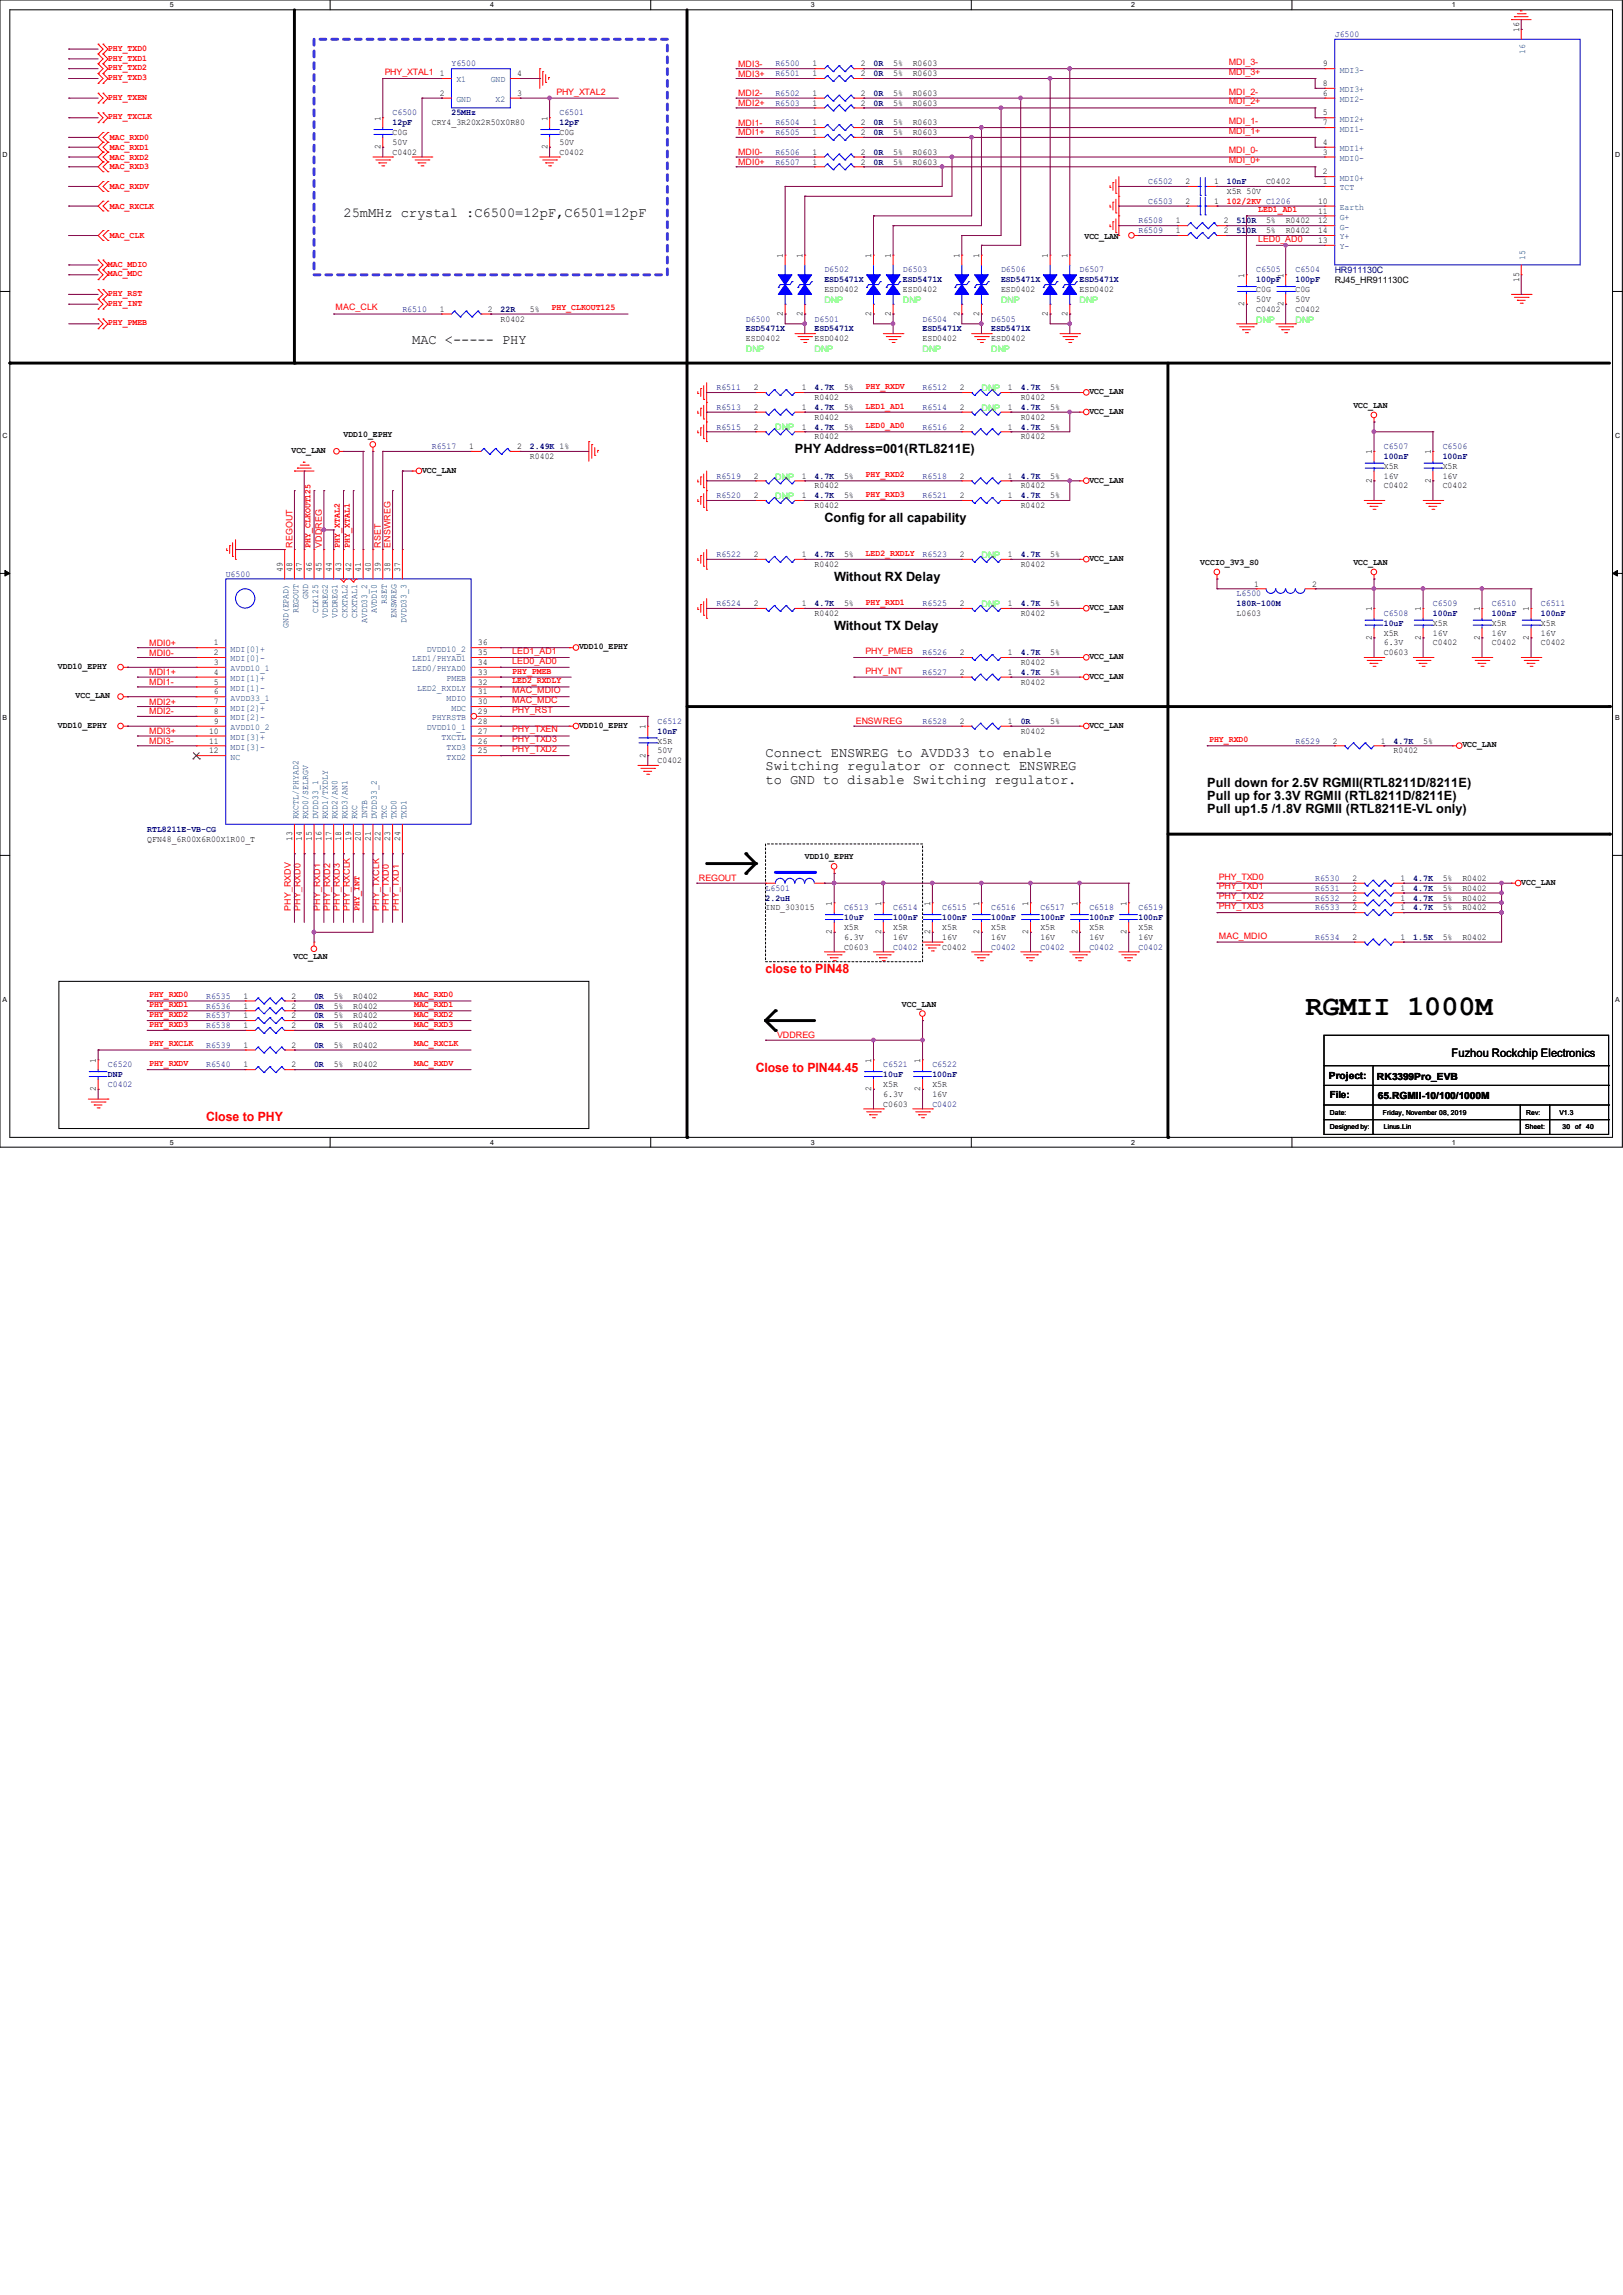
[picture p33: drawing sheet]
<svg xmlns="http://www.w3.org/2000/svg" width="210mm" height="297mm" viewBox="0 0 210 297" stroke-linecap="round" stroke-linejoin="round" font-family="sans-serif">
<defs><g id="words">
<text font-size="3.7" x="168.9" y="131.3">RGMII 1000M</text>
<g font-size="1.8">
<text x="44.4" y="28.1">25mMHz crystal :C6500=12pF,C6501=12pF</text>
<text x="53.3" y="44.6">MAC &lt;----- PHY</text>
<text x="99.1" y="97.9">Connect ENSWREG to AVDD33 to enable</text>
<text x="99.1" y="99.7">Switching regulator or connect ENSWREG</text>
<text x="99.1" y="101.5">to GND to disable Switching regulator.</text>
</g>
<g font-size="1.7">
<text x="102.9" y="58.7">PHY Address=001(RTL8211E)</text>
<text x="106.7" y="67.6">Config for all capability</text>
<text x="107.9" y="75.2">Without RX Delay</text>
<text x="107.9" y="81.5">Without TX Delay</text>
<text x="156.2" y="101.9">Pull down for 2.5V RGMII(RTL8211D/8211E)</text>
<text x="156.2" y="103.5">Pull up for 3.3V RGMII (RTL8211D/8211E)</text>
<text x="156.2" y="105.2">Pull up1.5 /1.8V RGMII (RTL8211E-VL only)</text>
</g>
<g font-size="1.7" fill="#f00">
<text x="99.1" y="126">close to PIN48</text>
<text x="97.8" y="138.7">Close to PIN44.45</text>
<text x="26.7" y="145">Close to PHY</text>
</g>
<text font-size="1.5" x="187.8" y="136.8">Fuzhou Rockchip Electronics</text>
<g font-size="1.3">
<text x="172" y="139.6">Project:</text>
<text x="172.1" y="142.2">File:</text>
<text x="178.2" y="139.7">RK3399Pro_EVB</text>
<text x="178.3" y="142.3">65.RGMII-10/100/1000M</text>
</g>
<g font-size="1.1" fill="#000080">
<text x="172.7" y="4.8">J6500</text>
<text x="58.4" y="8.6">Y6500</text>
<text x="100.3" y="9.9">R6501</text>
<text x="100.3" y="8.6">R6500</text>
<text x="113" y="9.9">0R</text>
<text x="113" y="8.6">0R</text>
<text x="50.8" y="14.9">C6500</text>
<text x="50.8" y="16.2">12pF</text>
<text x="58.4" y="14.9">25MHz</text>
<text x="72.4" y="14.9">C6501</text>
<text x="72.4" y="16.2">12pF</text>
<text x="100.3" y="12.4">R6502</text>
<text x="100.3" y="16.2">R6504</text>
<text x="100.3" y="17.5">R6505</text>
<text x="100.3" y="13.7">R6503</text>
<text x="113" y="12.4">0R</text>
<text x="113" y="16.2">0R</text>
<text x="113" y="17.5">0R</text>
<text x="113" y="13.7">0R</text>
<text x="100.3" y="20">R6506</text>
<text x="100.3" y="21.3">R6507</text>
<text x="113" y="20">0R</text>
<text x="113" y="21.3">0R</text>
<text x="148.6" y="23.8">C6502</text>
<text x="158.7" y="23.8">10nF</text>
<text x="147.3" y="28.9">R6508</text>
<text x="148.6" y="26.4">C6503</text>
<text x="160" y="28.9">510R</text>
<text x="106.7" y="35.3">D6502</text>
<text x="116.8" y="35.3">D6503</text>
<text x="129.5" y="35.3">D6506</text>
<text x="139.7" y="35.3">D6507</text>
<text x="147.3" y="30.2">R6509</text>
<text x="160" y="30.2">510R</text>
<text x="162.6" y="35.3">C6505</text>
<text x="167.6" y="35.3">C6504</text>
<text x="172.7" y="35.4">HR911130C</text>
<text x="52.1" y="40.3">R6510</text>
<text x="64.8" y="40.3">22R</text>
<text x="96.5" y="41.6">D6500</text>
<text x="105.4" y="41.6">D6501</text>
<text x="106.7" y="36.5">ESD5471X</text>
<text x="116.8" y="36.5">ESD5471X</text>
<text x="119.4" y="41.6">D6504</text>
<text x="128.3" y="41.6">D6505</text>
<text x="129.5" y="36.5">ESD5471X</text>
<text x="139.7" y="36.5">ESD5471X</text>
<text x="162.6" y="36.5">100pF</text>
<text x="167.6" y="36.5">100pF</text>
<text x="96.5" y="42.9">ESD5471X</text>
<text x="105.4" y="42.9">ESD5471X</text>
<text x="119.4" y="42.9">ESD5471X</text>
<text x="128.3" y="42.9">ESD5471X</text>
<text x="92.7" y="53">R6513</text>
<text x="92.7" y="50.5">R6511</text>
<text x="105.4" y="53">4.7K</text>
<text x="105.4" y="50.5">4.7K</text>
<text x="119.4" y="50.5">R6512</text>
<text x="119.4" y="53">R6514</text>
<text x="132.1" y="50.5">4.7K</text>
<text x="132.1" y="53">4.7K</text>
<text x="55.9" y="58.1">R6517</text>
<text x="68.6" y="58.1">2.49K 1%</text>
<text x="92.7" y="55.6">R6515</text>
<text x="105.4" y="55.6">4.7K</text>
<text x="119.4" y="55.6">R6516</text>
<text x="132.1" y="55.6">4.7K</text>
<text x="179.1" y="58.1">C6507</text>
<text x="179.1" y="59.4">100nF</text>
<text x="186.7" y="58.1">C6506</text>
<text x="186.7" y="59.4">100nF</text>
<text x="92.7" y="64.5">R6520</text>
<text x="92.7" y="61.9">R6519</text>
<text x="105.4" y="64.5">4.7K</text>
<text x="105.4" y="61.9">4.7K</text>
<text x="119.4" y="61.9">R6518</text>
<text x="119.4" y="64.5">R6521</text>
<text x="132.1" y="61.9">4.7K</text>
<text x="132.1" y="64.5">4.7K</text>
<text x="29.2" y="74.6">U6500</text>
<text x="92.7" y="72.1">R6522</text>
<text x="105.4" y="72.1">4.7K</text>
<text x="119.4" y="72.1">R6523</text>
<text x="132.1" y="72.1">4.7K</text>
<text x="160" y="77.2">L6500</text>
<text x="92.7" y="78.4">R6524</text>
<text x="105.4" y="78.4">4.7K</text>
<text x="119.4" y="78.4">R6525</text>
<text x="132.1" y="78.4">4.7K</text>
<text x="160" y="78.4">180R-100M</text>
<text x="179.1" y="79.7">C6508</text>
<text x="179.1" y="81">10uF</text>
<text x="185.4" y="78.4">C6509</text>
<text x="185.4" y="79.7">100nF</text>
<text x="193" y="78.4">C6510</text>
<text x="193" y="79.7">100nF</text>
<text x="199.4" y="78.4">C6511</text>
<text x="199.4" y="79.7">100nF</text>
<text x="119.4" y="87.3">R6527</text>
<text x="119.4" y="84.8">R6526</text>
<text x="132.1" y="87.3">4.7K</text>
<text x="132.1" y="84.8">4.7K</text>
<text x="85.1" y="93.7">C6512</text>
<text x="85.1" y="95">10nF</text>
<text x="119.4" y="93.7">R6528</text>
<text x="132.1" y="93.7">0R</text>
<text x="167.6" y="96.2">R6529</text>
<text x="180.3" y="96.2">4.7K</text>
<text x="19" y="107.7">RTL8211E-VB-CG</text>
<text x="99.1" y="115.3">L6501</text>
<text x="99.1" y="116.5">2.2uH</text>
<text x="109.2" y="117.8">C6513</text>
<text x="109.2" y="119.1">10uF</text>
<text x="115.6" y="117.8">C6514</text>
<text x="115.6" y="119.1">100nF</text>
<text x="121.9" y="117.8">C6515</text>
<text x="121.9" y="119.1">100nF</text>
<text x="128.3" y="117.8">C6516</text>
<text x="128.3" y="119.1">100nF</text>
<text x="134.6" y="117.8">C6517</text>
<text x="134.6" y="119.1">100nF</text>
<text x="141" y="117.8">C6518</text>
<text x="141" y="119.1">100nF</text>
<text x="147.3" y="117.8">C6519</text>
<text x="147.3" y="119.1">100nF</text>
<text x="170.2" y="114">R6530</text>
<text x="170.2" y="115.3">R6531</text>
<text x="170.2" y="116.5">R6532</text>
<text x="170.2" y="117.8">R6533</text>
<text x="182.9" y="114">4.7K</text>
<text x="182.9" y="115.3">4.7K</text>
<text x="182.9" y="116.5">4.7K</text>
<text x="182.9" y="117.8">4.7K</text>
<text x="115.6" y="122.9">C0402</text>
<text x="128.3" y="122.9">C0402</text>
<text x="134.6" y="122.9">C0402</text>
<text x="141" y="122.9">C0402</text>
<text x="147.3" y="122.9">C0402</text>
<text x="170.2" y="121.6">R6534</text>
<text x="182.9" y="121.6">1.5K</text>
<text x="26.7" y="129.2">R6535</text>
<text x="26.7" y="130.5">R6536</text>
<text x="26.7" y="131.8">R6537</text>
<text x="40.6" y="129.2">0R</text>
<text x="40.6" y="130.5">0R</text>
<text x="40.6" y="131.8">0R</text>
<text x="26.7" y="135.6">R6539</text>
<text x="26.7" y="133.1">R6538</text>
<text x="40.6" y="135.6">0R</text>
<text x="40.6" y="133.1">0R</text>
<text x="14" y="138.1">C6520</text>
<text x="14" y="139.4">DNP</text>
<text x="14" y="140.7">C0402</text>
<text x="26.7" y="138.1">R6540</text>
<text x="40.6" y="138.1">0R</text>
<text x="114.3" y="138.1">C6521</text>
<text x="114.3" y="139.4">10uF</text>
<text x="120.6" y="138.1">C6522</text>
<text x="120.6" y="139.4">100nF</text>
<text x="120.6" y="143.2">C0402</text>
</g>
<g font-size="1.1">
<text x="196.6" y="4.2" transform="rotate(-90 196.6 4.2)">16</text>
<text x="56.9" y="9.9">1</text>
<text x="66.9" y="9.9">4</text>
<text x="105.2" y="9.9">1</text>
<text x="105.2" y="8.6">1</text>
<text x="111.4" y="9.9">2</text>
<text x="111.4" y="8.6">2</text>
<text x="115.6" y="9.9">5%</text>
<text x="115.6" y="8.6">5%</text>
<text x="118.1" y="9.9">R0603</text>
<text x="118.1" y="8.6">R0603</text>
<text x="171.2" y="11.1">8</text>
<text x="171.2" y="8.6">9</text>
<text x="49.2" y="15.6" transform="rotate(-90 49.2 15.6)">1</text>
<text x="50.8" y="17.5">C0G</text>
<text x="55.9" y="16.2">CRY4_3R20X2R50X0R80</text>
<text x="56.9" y="12.4">2</text>
<text x="66.9" y="12.4">3</text>
<text x="70.8" y="15.6" transform="rotate(-90 70.8 15.6)">1</text>
<text x="72.4" y="17.5">C0G</text>
<text x="105.2" y="12.4">1</text>
<text x="105.2" y="16.2">1</text>
<text x="105.2" y="17.5">1</text>
<text x="105.2" y="13.7">1</text>
<text x="111.4" y="12.4">2</text>
<text x="111.4" y="16.2">2</text>
<text x="111.4" y="17.5">2</text>
<text x="111.4" y="13.7">2</text>
<text x="115.6" y="12.4">5%</text>
<text x="115.6" y="16.2">5%</text>
<text x="115.6" y="17.5">5%</text>
<text x="115.6" y="13.7">5%</text>
<text x="118.1" y="12.4">R0603</text>
<text x="118.1" y="16.2">R0603</text>
<text x="118.1" y="17.5">R0603</text>
<text x="118.1" y="13.7">R0603</text>
<text x="171.2" y="16.2">7</text>
<text x="171.2" y="12.4">6</text>
<text x="171.2" y="14.9">5</text>
<text x="49.2" y="19.3" transform="rotate(-90 49.2 19.3)">2</text>
<text x="50.8" y="20">C0402</text>
<text x="50.8" y="18.8">50V</text>
<text x="70.8" y="19.3" transform="rotate(-90 70.8 19.3)">2</text>
<text x="72.4" y="20">C0402</text>
<text x="72.4" y="18.8">50V</text>
<text x="105.2" y="20">1</text>
<text x="105.2" y="21.3">1</text>
<text x="111.4" y="20">2</text>
<text x="111.4" y="21.3">2</text>
<text x="115.6" y="20">5%</text>
<text x="115.6" y="21.3">5%</text>
<text x="118.1" y="20">R0603</text>
<text x="118.1" y="21.3">R0603</text>
<text x="153.4" y="23.8">2</text>
<text x="157.1" y="23.8">1</text>
<text x="163.8" y="23.8">C0402</text>
<text x="171.2" y="23.8">1</text>
<text x="171.2" y="22.6">2</text>
<text x="171.2" y="20">3</text>
<text x="171.2" y="18.8">4</text>
<text x="152.1" y="28.9">1</text>
<text x="153.4" y="26.4">2</text>
<text x="157.1" y="26.4">1</text>
<text x="158.4" y="28.9">2</text>
<text x="158.7" y="25.1">X5R 50V</text>
<text x="163.8" y="28.9">5%</text>
<text x="166.4" y="28.9">R0402</text>
<text x="170.6" y="26.4">10</text>
<text x="170.6" y="27.6">11</text>
<text x="170.6" y="28.9">12</text>
<text x="101.3" y="33.4" transform="rotate(-90 101.3 33.4)">1</text>
<text x="103.8" y="33.4" transform="rotate(-90 103.8 33.4)">1</text>
<text x="112.7" y="33.4" transform="rotate(-90 112.7 33.4)">1</text>
<text x="115.3" y="33.4" transform="rotate(-90 115.3 33.4)">1</text>
<text x="124.2" y="33.4" transform="rotate(-90 124.2 33.4)">1</text>
<text x="126.7" y="33.4" transform="rotate(-90 126.7 33.4)">1</text>
<text x="135.6" y="33.4" transform="rotate(-90 135.6 33.4)">1</text>
<text x="138.1" y="33.4" transform="rotate(-90 138.1 33.4)">1</text>
<text x="140.3" y="30.9">VCC_LAN</text>
<text x="152.1" y="30.2">1</text>
<text x="158.4" y="30.2">2</text>
<text x="161" y="35.9" transform="rotate(-90 161 35.9)">1</text>
<text x="163.8" y="30.2">5%</text>
<text x="166.1" y="35.9" transform="rotate(-90 166.1 35.9)">1</text>
<text x="166.4" y="30.2">R0402</text>
<text x="170.6" y="31.5">13</text>
<text x="170.6" y="30.2">14</text>
<text x="56.9" y="40.3">1</text>
<text x="63.1" y="40.3">2</text>
<text x="64.8" y="41.6">R0402</text>
<text x="68.6" y="40.3">5%</text>
<text x="101.3" y="40.9" transform="rotate(-90 101.3 40.9)">2</text>
<text x="103.8" y="40.9" transform="rotate(-90 103.8 40.9)">2</text>
<text x="106.7" y="37.8">ESD0402</text>
<text x="112.7" y="40.9" transform="rotate(-90 112.7 40.9)">2</text>
<text x="115.3" y="40.9" transform="rotate(-90 115.3 40.9)">2</text>
<text x="116.8" y="37.8">ESD0402</text>
<text x="124.2" y="40.9" transform="rotate(-90 124.2 40.9)">2</text>
<text x="126.7" y="40.9" transform="rotate(-90 126.7 40.9)">2</text>
<text x="129.5" y="37.8">ESD0402</text>
<text x="135.6" y="40.9" transform="rotate(-90 135.6 40.9)">2</text>
<text x="138.1" y="40.9" transform="rotate(-90 138.1 40.9)">2</text>
<text x="139.7" y="37.8">ESD0402</text>
<text x="161" y="39.6" transform="rotate(-90 161 39.6)">2</text>
<text x="162.6" y="40.3">C0402</text>
<text x="162.6" y="37.8">C0G</text>
<text x="162.6" y="39.1">50V</text>
<text x="166.1" y="39.6" transform="rotate(-90 166.1 39.6)">2</text>
<text x="167.6" y="40.3">C0402</text>
<text x="167.6" y="37.8">C0G</text>
<text x="167.6" y="39.1">50V</text>
<text x="172.7" y="36.7">RJ45_HR911130C</text>
<text x="196.6" y="36.4" transform="rotate(-90 196.6 36.4)">15</text>
<text x="96.5" y="44.2">ESD0402</text>
<text x="105.4" y="44.2">ESD0402</text>
<text x="119.4" y="44.2">ESD0402</text>
<text x="128.3" y="44.2">ESD0402</text>
<text x="97.5" y="53">2</text>
<text x="97.5" y="50.5">2</text>
<text x="103.8" y="53">1</text>
<text x="103.8" y="50.5">1</text>
<text x="105.4" y="51.8">R0402</text>
<text x="109.2" y="53">5%</text>
<text x="109.2" y="50.5">5%</text>
<text x="124.2" y="50.5">2</text>
<text x="124.2" y="53">2</text>
<text x="130.4" y="50.5">1</text>
<text x="130.4" y="53">1</text>
<text x="132.1" y="51.8">R0402</text>
<text x="135.9" y="50.5">5%</text>
<text x="135.9" y="53">5%</text>
<text x="141" y="53.6">VCC_LAN</text>
<text x="141" y="51">VCC_LAN</text>
<text x="175.1" y="52.8">VCC_LAN</text>
<text x="37.7" y="58.6">VCC_LAN</text>
<text x="44.4" y="56.6">VDD10_EPHY</text>
<text x="60.7" y="58.1">1</text>
<text x="66.9" y="58.1">2</text>
<text x="68.6" y="59.4">R0402</text>
<text x="97.5" y="55.6">2</text>
<text x="103.8" y="55.6">1</text>
<text x="105.4" y="56.9">R0402</text>
<text x="105.4" y="54.3">R0402</text>
<text x="109.2" y="55.6">5%</text>
<text x="124.2" y="55.6">2</text>
<text x="130.4" y="55.6">1</text>
<text x="132.1" y="54.3">R0402</text>
<text x="132.1" y="56.9">R0402</text>
<text x="135.9" y="55.6">5%</text>
<text x="177.5" y="58.8" transform="rotate(-90 177.5 58.8)">1</text>
<text x="185.1" y="58.8" transform="rotate(-90 185.1 58.8)">1</text>
<text x="54.6" y="61.2">VCC_LAN</text>
<text x="97.5" y="64.5">2</text>
<text x="97.5" y="61.9">2</text>
<text x="103.8" y="64.5">1</text>
<text x="103.8" y="61.9">1</text>
<text x="105.4" y="65.7">R0402</text>
<text x="105.4" y="63.2">R0402</text>
<text x="109.2" y="64.5">5%</text>
<text x="109.2" y="61.9">5%</text>
<text x="124.2" y="61.9">2</text>
<text x="124.2" y="64.5">2</text>
<text x="130.4" y="61.9">1</text>
<text x="130.4" y="64.5">1</text>
<text x="132.1" y="63.2">R0402</text>
<text x="132.1" y="65.7">R0402</text>
<text x="135.9" y="61.9">5%</text>
<text x="135.9" y="64.5">5%</text>
<text x="141" y="62.4">VCC_LAN</text>
<text x="177.5" y="62.5" transform="rotate(-90 177.5 62.5)">2</text>
<text x="179.1" y="63.2">C0402</text>
<text x="179.1" y="60.7">X5R</text>
<text x="179.1" y="61.9">16V</text>
<text x="185.1" y="62.5" transform="rotate(-90 185.1 62.5)">2</text>
<text x="186.7" y="63.2">C0402</text>
<text x="186.7" y="60.7">X5R</text>
<text x="186.7" y="61.9">16V</text>
<text x="36.5" y="74" transform="rotate(-90 36.5 74)">49</text>
<text x="37.8" y="74" transform="rotate(-90 37.8 74)">48</text>
<text x="39.1" y="74" transform="rotate(-90 39.1 74)">47</text>
<text x="40.3" y="74" transform="rotate(-90 40.3 74)">46</text>
<text x="41.6" y="74" transform="rotate(-90 41.6 74)">45</text>
<text x="42.9" y="74" transform="rotate(-90 42.9 74)">44</text>
<text x="44.2" y="74" transform="rotate(-90 44.2 74)">43</text>
<text x="45.4" y="74" transform="rotate(-90 45.4 74)">42</text>
<text x="46.7" y="74" transform="rotate(-90 46.7 74)">41</text>
<text x="48" y="74" transform="rotate(-90 48 74)">40</text>
<text x="49.2" y="74" transform="rotate(-90 49.2 74)">39</text>
<text x="50.5" y="74" transform="rotate(-90 50.5 74)">38</text>
<text x="51.8" y="74" transform="rotate(-90 51.8 74)">37</text>
<text x="97.5" y="72.1">2</text>
<text x="103.8" y="72.1">1</text>
<text x="105.4" y="73.4">R0402</text>
<text x="109.2" y="72.1">5%</text>
<text x="124.2" y="72.1">2</text>
<text x="130.4" y="72.1">1</text>
<text x="132.1" y="73.4">R0402</text>
<text x="135.9" y="72.1">5%</text>
<text x="141" y="72.6">VCC_LAN</text>
<text x="155.3" y="73.1">VCCIO_3V3_S0</text>
<text x="162.3" y="75.9">1</text>
<text x="169.8" y="75.9">2</text>
<text x="175.1" y="73.1">VCC_LAN</text>
<text x="27.7" y="83.5">1</text>
<text x="61.8" y="83.5">36</text>
<text x="97.5" y="78.4">2</text>
<text x="103.8" y="78.4">1</text>
<text x="105.4" y="79.7">R0402</text>
<text x="109.2" y="78.4">5%</text>
<text x="124.2" y="78.4">2</text>
<text x="130.4" y="78.4">1</text>
<text x="132.1" y="79.7">R0402</text>
<text x="135.9" y="78.4">5%</text>
<text x="141" y="79">VCC_LAN</text>
<text x="160" y="79.7">L0603</text>
<text x="177.5" y="82.8" transform="rotate(-90 177.5 82.8)">2</text>
<text x="177.5" y="79.1" transform="rotate(-90 177.5 79.1)">1</text>
<text x="179.1" y="82.3">X5R</text>
<text x="179.1" y="83.5">6.3V</text>
<text x="183.9" y="82.8" transform="rotate(-90 183.9 82.8)">2</text>
<text x="183.9" y="79.1" transform="rotate(-90 183.9 79.1)">1</text>
<text x="185.4" y="83.5">C0402</text>
<text x="185.4" y="81">X5R</text>
<text x="185.4" y="82.3">16V</text>
<text x="191.5" y="82.8" transform="rotate(-90 191.5 82.8)">2</text>
<text x="191.5" y="79.1" transform="rotate(-90 191.5 79.1)">1</text>
<text x="193" y="83.5">C0402</text>
<text x="193" y="81">X5R</text>
<text x="193" y="82.3">16V</text>
<text x="197.8" y="82.8" transform="rotate(-90 197.8 82.8)">2</text>
<text x="197.8" y="79.1" transform="rotate(-90 197.8 79.1)">1</text>
<text x="199.4" y="83.5">C0402</text>
<text x="199.4" y="81">X5R</text>
<text x="199.4" y="82.3">16V</text>
<text x="7.5" y="86.6">VDD10_EPHY</text>
<text x="27.7" y="84.8">2</text>
<text x="27.7" y="86.1">3</text>
<text x="27.7" y="87.3">4</text>
<text x="27.7" y="88.6">5</text>
<text x="27.7" y="89.9">6</text>
<text x="61.8" y="89.9">31</text>
<text x="61.8" y="88.6">32</text>
<text x="61.8" y="87.3">33</text>
<text x="61.8" y="86.1">34</text>
<text x="61.8" y="84.8">35</text>
<text x="74.9" y="84">VDD10_EPHY</text>
<text x="124.2" y="87.3">2</text>
<text x="124.2" y="84.8">2</text>
<text x="130.4" y="87.3">1</text>
<text x="130.4" y="84.8">1</text>
<text x="132.1" y="88.6">R0402</text>
<text x="132.1" y="86.1">R0402</text>
<text x="135.9" y="87.3">5%</text>
<text x="135.9" y="84.8">5%</text>
<text x="141" y="85.3">VCC_LAN</text>
<text x="141" y="87.8">VCC_LAN</text>
<text x="179.1" y="84.8">C0603</text>
<text x="7.5" y="94.2">VDD10_EPHY</text>
<text x="9.8" y="90.4">VCC_LAN</text>
<text x="27.1" y="95">10</text>
<text x="27.7" y="91.1">7</text>
<text x="27.7" y="92.4">8</text>
<text x="27.7" y="93.7">9</text>
<text x="61.8" y="95">27</text>
<text x="61.8" y="93.7">28</text>
<text x="61.8" y="92.4">29</text>
<text x="61.8" y="91.1">30</text>
<text x="74.9" y="94.2">VDD10_EPHY</text>
<text x="83.5" y="94.4" transform="rotate(-90 83.5 94.4)">1</text>
<text x="124.2" y="93.7">2</text>
<text x="130.4" y="93.7">1</text>
<text x="132.1" y="95">R0402</text>
<text x="135.9" y="93.7">5%</text>
<text x="141" y="94.2">VCC_LAN</text>
<text x="27.1" y="96.2">11</text>
<text x="27.1" y="97.5">12</text>
<text x="61.8" y="97.5">25</text>
<text x="61.8" y="96.2">26</text>
<text x="83.5" y="98" transform="rotate(-90 83.5 98)">2</text>
<text x="85.1" y="98.8">C0402</text>
<text x="85.1" y="96.2">X5R</text>
<text x="85.1" y="97.5">50V</text>
<text x="172.5" y="96.2">2</text>
<text x="178.7" y="96.2">1</text>
<text x="180.3" y="97.5">R0402</text>
<text x="184.1" y="96.2">5%</text>
<text x="189.2" y="96.7">VCC_LAN</text>
<text x="19" y="108.9">QFN48_6R00X6R00X1R00_T</text>
<text x="37.8" y="108.8" transform="rotate(-90 37.8 108.8)">13</text>
<text x="39.1" y="108.8" transform="rotate(-90 39.1 108.8)">14</text>
<text x="40.3" y="108.8" transform="rotate(-90 40.3 108.8)">15</text>
<text x="41.6" y="108.8" transform="rotate(-90 41.6 108.8)">16</text>
<text x="42.9" y="108.8" transform="rotate(-90 42.9 108.8)">17</text>
<text x="44.2" y="108.8" transform="rotate(-90 44.2 108.8)">18</text>
<text x="45.4" y="108.8" transform="rotate(-90 45.4 108.8)">19</text>
<text x="46.7" y="108.8" transform="rotate(-90 46.7 108.8)">20</text>
<text x="48" y="108.8" transform="rotate(-90 48 108.8)">21</text>
<text x="49.2" y="108.8" transform="rotate(-90 49.2 108.8)">22</text>
<text x="50.5" y="108.8" transform="rotate(-90 50.5 108.8)">23</text>
<text x="51.8" y="108.8" transform="rotate(-90 51.8 108.8)">24</text>
<text x="104.1" y="111.2">VDD10_EPHY</text>
<text x="99.1" y="117.8">IND_303015</text>
<text x="107.7" y="117.2" transform="rotate(-90 107.7 117.2)">1</text>
<text x="114" y="117.2" transform="rotate(-90 114 117.2)">1</text>
<text x="120.4" y="117.2" transform="rotate(-90 120.4 117.2)">1</text>
<text x="126.7" y="117.2" transform="rotate(-90 126.7 117.2)">1</text>
<text x="133.1" y="117.2" transform="rotate(-90 133.1 117.2)">1</text>
<text x="139.4" y="117.2" transform="rotate(-90 139.4 117.2)">1</text>
<text x="145.8" y="117.2" transform="rotate(-90 145.8 117.2)">1</text>
<text x="175" y="114">2</text>
<text x="175" y="115.3">2</text>
<text x="175" y="116.5">2</text>
<text x="175" y="117.8">2</text>
<text x="181.2" y="114">1</text>
<text x="181.2" y="115.3">1</text>
<text x="181.2" y="116.5">1</text>
<text x="181.2" y="117.8">1</text>
<text x="186.7" y="114">5%</text>
<text x="186.7" y="115.3">5%</text>
<text x="186.7" y="116.5">5%</text>
<text x="186.7" y="117.8">5%</text>
<text x="189.2" y="114">R0402</text>
<text x="189.2" y="115.3">R0402</text>
<text x="189.2" y="116.5">R0402</text>
<text x="189.2" y="117.8">R0402</text>
<text x="196.8" y="114.5">VCC_LAN</text>
<text x="38" y="124.2">VCC_LAN</text>
<text x="107.7" y="120.9" transform="rotate(-90 107.7 120.9)">2</text>
<text x="109.2" y="122.9">C0603</text>
<text x="109.2" y="120.4">X5R</text>
<text x="109.2" y="121.6">6.3V</text>
<text x="114" y="120.9" transform="rotate(-90 114 120.9)">2</text>
<text x="115.6" y="120.4">X5R</text>
<text x="115.6" y="121.6">16V</text>
<text x="120.4" y="120.9" transform="rotate(-90 120.4 120.9)">2</text>
<text x="121.9" y="122.9">C0402</text>
<text x="121.9" y="120.4">X5R</text>
<text x="121.9" y="121.6">16V</text>
<text x="126.7" y="120.9" transform="rotate(-90 126.7 120.9)">2</text>
<text x="128.3" y="120.4">X5R</text>
<text x="128.3" y="121.6">16V</text>
<text x="133.1" y="120.9" transform="rotate(-90 133.1 120.9)">2</text>
<text x="134.6" y="120.4">X5R</text>
<text x="134.6" y="121.6">16V</text>
<text x="139.4" y="120.9" transform="rotate(-90 139.4 120.9)">2</text>
<text x="141" y="120.4">X5R</text>
<text x="141" y="121.6">16V</text>
<text x="145.8" y="120.9" transform="rotate(-90 145.8 120.9)">2</text>
<text x="147.3" y="120.4">X5R</text>
<text x="147.3" y="121.6">16V</text>
<text x="175" y="121.6">2</text>
<text x="181.2" y="121.6">1</text>
<text x="186.7" y="121.6">5%</text>
<text x="189.2" y="121.6">R0402</text>
<text x="31.5" y="129.2">1</text>
<text x="31.5" y="130.5">1</text>
<text x="31.5" y="131.8">1</text>
<text x="37.7" y="129.2">2</text>
<text x="37.7" y="130.5">2</text>
<text x="37.7" y="131.8">2</text>
<text x="43.2" y="129.2">5%</text>
<text x="43.2" y="130.5">5%</text>
<text x="43.2" y="131.8">5%</text>
<text x="45.7" y="129.2">R0402</text>
<text x="45.7" y="130.5">R0402</text>
<text x="45.7" y="131.8">R0402</text>
<text x="116.7" y="130.3">VCC_LAN</text>
<text x="12.4" y="137.5" transform="rotate(-90 12.4 137.5)">1</text>
<text x="31.5" y="135.6">1</text>
<text x="31.5" y="133.1">1</text>
<text x="37.7" y="135.6">2</text>
<text x="37.7" y="133.1">2</text>
<text x="43.2" y="135.6">5%</text>
<text x="43.2" y="133.1">5%</text>
<text x="45.7" y="135.6">R0402</text>
<text x="45.7" y="133.1">R0402</text>
<text x="112.7" y="137.5" transform="rotate(-90 112.7 137.5)">1</text>
<text x="119.1" y="137.5" transform="rotate(-90 119.1 137.5)">1</text>
<text x="12.4" y="141.2" transform="rotate(-90 12.4 141.2)">2</text>
<text x="31.5" y="138.1">1</text>
<text x="37.7" y="138.1">2</text>
<text x="43.2" y="138.1">5%</text>
<text x="45.7" y="138.1">R0402</text>
<text x="112.7" y="141.2" transform="rotate(-90 112.7 141.2)">2</text>
<text x="114.3" y="143.2">C0603</text>
<text x="114.3" y="140.7">X5R</text>
<text x="114.3" y="141.9">6.3V</text>
<text x="119.1" y="141.2" transform="rotate(-90 119.1 141.2)">2</text>
<text x="120.6" y="140.7">X5R</text>
<text x="120.6" y="141.9">16V</text>
</g>
<g font-size="1.1" fill="#f00">
<text x="14" y="9.1">PHY_TXD2</text>
<text x="14" y="10.4">PHY_TXD3</text>
<text x="14" y="6.6">PHY_TXD0</text>
<text x="14" y="7.8">PHY_TXD1</text>
<text x="49.8" y="9.7">PHY_XTAL1</text>
<text x="95.5" y="9.9">MDI3+</text>
<text x="95.5" y="8.6">MDI3-</text>
<text x="159" y="8.4">MDI_3-</text>
<text x="159" y="9.7">MDI_3+</text>
<text x="14" y="15.5">PHY_TXCLK</text>
<text x="14" y="12.9">PHY_TXEN</text>
<text x="72" y="12.2">PHY_XTAL2</text>
<text x="95.5" y="12.4">MDI2-</text>
<text x="95.5" y="13.7">MDI2+</text>
<text x="95.5" y="16.3">MDI1-</text>
<text x="95.5" y="17.5">MDI1+</text>
<text x="159" y="12.2">MDI_2-</text>
<text x="159" y="13.5">MDI_2+</text>
<text x="159" y="16">MDI_1-</text>
<text x="159" y="17.3">MDI_1+</text>
<text x="14.2" y="21.9">MAC_RXD3</text>
<text x="14.2" y="20.7">MAC_RXD2</text>
<text x="14.2" y="19.4">MAC_RXD1</text>
<text x="14.2" y="18.1">MAC_RXD0</text>
<text x="95.5" y="20.1">MDI0-</text>
<text x="95.5" y="21.3">MDI0+</text>
<text x="159" y="19.9">MDI_0-</text>
<text x="159" y="21.1">MDI_0+</text>
<text x="14.2" y="24.5">MAC_RXDV</text>
<text x="14.2" y="27">MAC_RXCLK</text>
<text x="158.7" y="26.4">102/2KV C1206</text>
<text x="162.8" y="27.5">LED1_AD1</text>
<text x="14" y="35.8">MAC_MDC</text>
<text x="14" y="34.5">MAC_MDIO</text>
<text x="14.2" y="30.8">MAC_CLK</text>
<text x="162.8" y="31.3">LED0_AD0</text>
<text x="14" y="38.3">PHY_RST</text>
<text x="14" y="39.6">PHY_INT</text>
<text x="43.4" y="40.2">MAC_CLK</text>
<text x="71.4" y="40.2">PHY_CLKOUT125</text>
<text x="14" y="42.1">PHY_PMEB</text>
<text x="112" y="52.9">LED1_AD1</text>
<text x="112" y="50.3">PHY_RXDV</text>
<text x="112" y="55.4">LED0_AD0</text>
<text x="112" y="61.8">PHY_RXD2</text>
<text x="112" y="64.3">PHY_RXD3</text>
<text x="37.8" y="70.9" transform="rotate(-90 37.8 70.9)">REGOUT</text>
<text x="40.2" y="70.9" transform="rotate(-90 40.2 70.9)">PHY_CLKOUT125</text>
<text x="41.7" y="70.9" transform="rotate(-90 41.7 70.9)">VDDREG</text>
<text x="44" y="70.9" transform="rotate(-90 44 70.9)">PHY_XTAL2</text>
<text x="45.3" y="70.9" transform="rotate(-90 45.3 70.9)">PHY_XTAL1</text>
<text x="49.3" y="70.9" transform="rotate(-90 49.3 70.9)">RSET</text>
<text x="50.5" y="70.9" transform="rotate(-90 50.5 70.9)">ENSWREG</text>
<text x="112" y="71.9">LED2_RXDLY</text>
<text x="19.3" y="83.6">MDI0+</text>
<text x="112" y="78.3">PHY_RXD1</text>
<text x="19.3" y="87.4">MDI1+</text>
<text x="19.3" y="88.6">MDI1-</text>
<text x="19.3" y="84.8">MDI0-</text>
<text x="66.3" y="89.7">MAC_MDIO</text>
<text x="66.3" y="85.9">LED0_AD0</text>
<text x="66.3" y="84.6">LED1_AD1</text>
<text x="66.3" y="87.2">PHY_PMEB</text>
<text x="66.3" y="88.4">LED2_RXDLY</text>
<text x="112" y="84.6">PHY_PMEB</text>
<text x="112" y="87.2">PHY_INT</text>
<text x="19.3" y="92.5">MDI2-</text>
<text x="19.3" y="95">MDI3+</text>
<text x="19.3" y="91.2">MDI2+</text>
<text x="66.3" y="92.2">PHY_RST</text>
<text x="66.3" y="94.8">PHY_TXEN</text>
<text x="66.3" y="91">MAC_MDC</text>
<text x="110.7" y="93.7">ENSWREG</text>
<text x="19.3" y="96.3">MDI3-</text>
<text x="66.3" y="97.3">PHY_TXD2</text>
<text x="66.3" y="96.1">PHY_TXD3</text>
<text x="156.5" y="96.1">PHY_RXD0</text>
<text x="157.7" y="113.8">PHY_TXD0</text>
<text x="37.6" y="117.9" transform="rotate(-90 37.6 117.9)">PHY_RXDV</text>
<text x="38.9" y="117.9" transform="rotate(-90 38.9 117.9)">PHY_RXD0</text>
<text x="41.4" y="117.9" transform="rotate(-90 41.4 117.9)">PHY_RXD1</text>
<text x="42.7" y="117.9" transform="rotate(-90 42.7 117.9)">PHY_RXD2</text>
<text x="44" y="117.9" transform="rotate(-90 44 117.9)">PHY_RXD3</text>
<text x="45.3" y="117.9" transform="rotate(-90 45.3 117.9)">PHY_RXCLK</text>
<text x="46.5" y="117.9" transform="rotate(-90 46.5 117.9)">PHY_INT</text>
<text x="49.1" y="117.9" transform="rotate(-90 49.1 117.9)">PHY_TXCLK</text>
<text x="50.3" y="117.9" transform="rotate(-90 50.3 117.9)">PHY_TXD0</text>
<text x="51.6" y="117.9" transform="rotate(-90 51.6 117.9)">PHY_TXD1</text>
<text x="90.4" y="114">REGOUT</text>
<text x="157.7" y="116.4">PHY_TXD2</text>
<text x="157.7" y="117.6">PHY_TXD3</text>
<text x="157.7" y="115.1">PHY_TXD1</text>
<text x="157.7" y="121.5">MAC_MDIO</text>
<text x="19.3" y="129.1">PHY_RXD0</text>
<text x="19.3" y="130.3">PHY_RXD1</text>
<text x="19.3" y="131.6">PHY_RXD2</text>
<text x="53.6" y="130.3">MAC_RXD1</text>
<text x="53.6" y="131.6">MAC_RXD2</text>
<text x="53.6" y="129.1">MAC_RXD0</text>
<text x="19.3" y="135.4">PHY_RXCLK</text>
<text x="19.3" y="132.9">PHY_RXD3</text>
<text x="19.3" y="138">PHY_RXDV</text>
<text x="53.6" y="135.4">MAC_RXCLK</text>
<text x="53.6" y="132.9">MAC_RXD3</text>
<text x="53.6" y="138">MAC_RXDV</text>
<text x="100.6" y="134.4">VDDREG</text>
</g>
<g font-size="1.1" fill="#004080">
<text x="59.1" y="10.7">X1</text>
<text x="63.5" y="10.7">GND</text>
<text x="173.4" y="11.9">MDI3+</text>
<text x="173.4" y="9.4">MDI3-</text>
<text x="197.4" y="7" transform="rotate(-90 197.4 7)">16</text>
<text x="59.1" y="13.2">GND</text>
<text x="64.1" y="13.2">X2</text>
<text x="173.4" y="17">MDI1-</text>
<text x="173.4" y="13.2">MDI2-</text>
<text x="173.4" y="15.7">MDI2+</text>
<text x="173.4" y="23.4">MDI0+</text>
<text x="173.4" y="20.8">MDI0-</text>
<text x="173.4" y="19.6">MDI1+</text>
<text x="173.4" y="24.6">TCT</text>
<text x="173.4" y="27.2">Earth</text>
<text x="173.4" y="28.4">G+</text>
<text x="173.4" y="29.7">G-</text>
<text x="173.4" y="32.3">Y-</text>
<text x="173.4" y="31">Y+</text>
<text x="197.4" y="33.7" transform="rotate(-90 197.4 33.7)">15</text>
<text x="39.9" y="77.5" transform="rotate(-90 39.9 77.5)">GND</text>
<text x="37.3" y="81.3" transform="rotate(-90 37.3 81.3)">GND(EPAD)</text>
<text x="38.6" y="79.4" transform="rotate(-90 38.6 79.4)">REGOUT</text>
<text x="41.1" y="79.4" transform="rotate(-90 41.1 79.4)">CLK125</text>
<text x="42.4" y="80" transform="rotate(-90 42.4 80)">VDDREG2</text>
<text x="43.7" y="80" transform="rotate(-90 43.7 80)">VDDREG1</text>
<text x="45" y="80" transform="rotate(-90 45 80)">CKXTAL2</text>
<text x="46.2" y="80" transform="rotate(-90 46.2 80)">CKXTAL1</text>
<text x="47.5" y="80.6" transform="rotate(-90 47.5 80.6)">AVDD33_2</text>
<text x="48.8" y="79.4" transform="rotate(-90 48.8 79.4)">AVDD10</text>
<text x="50" y="78.1" transform="rotate(-90 50 78.1)">RSET</text>
<text x="51.3" y="80" transform="rotate(-90 51.3 80)">ENSWREG</text>
<text x="52.6" y="80.6" transform="rotate(-90 52.6 80.6)">DVDD33_3</text>
<text x="29.8" y="84.3">MDI[0]+</text>
<text x="29.8" y="85.6">MDI[0]-</text>
<text x="29.8" y="86.9">AVDD10_1</text>
<text x="29.8" y="88.1">MDI[1]+</text>
<text x="29.8" y="89.4">MDI[1]-</text>
<text x="53.3" y="86.9">LED0/PHYAD0</text>
<text x="53.3" y="85.6">LED1/PHYAD1</text>
<text x="54" y="89.4">LED2_RXDLY</text>
<text x="55.2" y="84.3">DVDD10_2</text>
<text x="57.8" y="88.1">PMEB</text>
<text x="29.8" y="90.7">AVDD33_1</text>
<text x="29.8" y="92">MDI[2]+</text>
<text x="29.8" y="93.2">MDI[2]-</text>
<text x="29.8" y="94.5">AVDD10_2</text>
<text x="29.8" y="95.8">MDI[3]+</text>
<text x="55.2" y="94.5">DVDD10_1</text>
<text x="55.9" y="93.2">PHYRSTB</text>
<text x="57.1" y="95.8">TXCTL</text>
<text x="57.8" y="90.7">MDIO</text>
<text x="58.4" y="92">MDC</text>
<text x="29.8" y="97">MDI[3]-</text>
<text x="29.8" y="98.3">NC</text>
<text x="57.8" y="98.3">TXD2</text>
<text x="57.8" y="97">TXD3</text>
<text x="38.6" y="106" transform="rotate(-90 38.6 106)">RXCTL/PHYAD2</text>
<text x="39.9" y="106" transform="rotate(-90 39.9 106)">RXD0/SELRGV</text>
<text x="41.1" y="106" transform="rotate(-90 41.1 106)">DVDD33_1</text>
<text x="42.4" y="106" transform="rotate(-90 42.4 106)">RXD1/TXDLY</text>
<text x="43.7" y="106" transform="rotate(-90 43.7 106)">RXD2/AN0</text>
<text x="45" y="106" transform="rotate(-90 45 106)">RXD3/AN1</text>
<text x="46.2" y="106" transform="rotate(-90 46.2 106)">RXC</text>
<text x="47.5" y="106" transform="rotate(-90 47.5 106)">INTB</text>
<text x="48.8" y="106" transform="rotate(-90 48.8 106)">DVDD33_2</text>
<text x="50" y="106" transform="rotate(-90 50 106)">TXC</text>
<text x="51.3" y="106" transform="rotate(-90 51.3 106)">TXD0</text>
<text x="52.6" y="106" transform="rotate(-90 52.6 106)">TXD1</text>
</g>
<g font-size="1.1" fill="#0f0">
<text x="106.7" y="39.2">DNP</text>
<text x="116.8" y="39.2">DNP</text>
<text x="129.5" y="39.2">DNP</text>
<text x="139.7" y="39.2">DNP</text>
<text x="162.6" y="41.7">DNP</text>
<text x="167.6" y="41.7">DNP</text>
<text x="96.5" y="45.6">DNP</text>
<text x="105.4" y="45.6">DNP</text>
<text x="119.4" y="45.6">DNP</text>
<text x="128.3" y="45.6">DNP</text>
<text x="127" y="50.6">DNP</text>
<text x="127" y="53.2">DNP</text>
<text x="100.3" y="55.7">DNP</text>
<text x="100.3" y="64.6">DNP</text>
<text x="100.3" y="62.1">DNP</text>
<text x="127" y="72.2">DNP</text>
<text x="127" y="78.6">DNP</text>
</g>
<g font-size=".9">
<text x="22" y=".9">5</text>
<text x="63.4" y=".9">4</text>
<text x="104.9" y=".9">3</text>
<text x="146.4" y=".9">2</text>
<text x="187.9" y=".9">1</text>
<text x=".3" y="20.3">D</text>
<text x="209" y="20.3">D</text>
<text x=".3" y="56.7">C</text>
<text x="209" y="56.7">C</text>
<text x=".3" y="93.2">B</text>
<text x="209" y="93.2">B</text>
<text x=".3" y="129.7">A</text>
<text x="209" y="129.7">A</text>
<text x="22" y="148.1">5</text>
<text x="63.4" y="148.1">4</text>
<text x="104.9" y="148.1">3</text>
<text x="146.4" y="148.1">2</text>
<text x="172.1" y="146.1">Designed by:</text>
<text x="172.1" y="144.3">Date:</text>
<text x="178.9" y="144.3">Friday, November 08, 2019</text>
<text x="179.1" y="146.1">Linus.Lin</text>
<text x="187.9" y="148.1">1</text>
<text x="197.4" y="146.1">Sheet:</text>
<text x="197.5" y="144.3">Rev:</text>
<text x="201.8" y="144.3">V1.3</text>
<text x="202.2" y="146.1">30</text>
<text x="203.8" y="146.1">of 40</text>
</g>
</g></defs>
<path d="M0 0h209.9v148.5h-209.9zM1.3 1.3h207.4v145.9h-207.4z" fill="none" stroke="#000" stroke-width=".13"/>
<g fill="#fff">
<path d="M22 .1h.5v1h-.5z"/>
<path d="M22 147.3h.5v1h-.5z"/>
</g>
<path d="M42.7 0v1.3M42.7 147.2v1.3" fill="none" stroke="#000" stroke-width=".13"/>
<g fill="#fff">
<path d="M63.4 .1h.5v1h-.5z"/>
<path d="M63.4 147.3h.5v1h-.5z"/>
</g>
<path d="M84.2 0v1.3M84.2 147.2v1.3" fill="none" stroke="#000" stroke-width=".13"/>
<g fill="#fff">
<path d="M104.9 .1h.5v1h-.5z"/>
<path d="M104.9 147.3h.5v1h-.5z"/>
</g>
<path d="M125.7 0v1.3M125.7 147.2v1.3" fill="none" stroke="#000" stroke-width=".13"/>
<g fill="#fff">
<path d="M146.4 .1h.5v1h-.5z"/>
<path d="M146.4 147.3h.5v1h-.5z"/>
</g>
<path d="M167.2 0v1.3M167.2 147.2v1.3" fill="none" stroke="#000" stroke-width=".13"/>
<g fill="#fff">
<path d="M187.9 .1h.5v1h-.5z"/>
<path d="M187.9 147.3h.5v1h-.5z"/>
<path d="M.3 19.5h.7v1h-.7z"/>
<path d="M209 19.5h.6v1h-.6z"/>
<path d="M.3 55.9h.7v1h-.7z"/>
<path d="M209 55.9h.6v1h-.6z"/>
</g>
<path d="M0 37.7h1.3M208.7 37.7h1.2" fill="none" stroke="#000" stroke-width=".13"/>
<g fill="#fff">
<path d="M.3 92.4h.6v1h-.6z"/>
<path d="M209 92.4h.6v1h-.6z"/>
</g>
<path d="M0 74.2h1.3M208.7 74.2h1.2" fill="none" stroke="#000" stroke-width=".13"/>
<path d="M.6 73.8l.7 .4-.7 .3zM208.7 74.2l.6-.4v.7z" fill="#000" stroke="#000" stroke-width=".13"/>
<g fill="#fff">
<path d="M.3 128.9h.6v1h-.6z"/>
<path d="M209 128.9h.5v1h-.5z"/>
</g>
<g fill="none" stroke="#000" stroke-width=".13">
<path d="M0 110.7h1.3M208.7 110.7h1.2M7.6 127h68.6v19h-68.6zM171.3 134h36.9v12.8h-36.9zM171.3 137.9h36.9M177.7 137.9v8.9M208.2 137.9h.1M171.3 140.5h36.9M171.3 143h36.9M171.3 144.9h36.9M177.7 146.8h.1M196.7 146.8h.1"/>
<path d="M196.7 143v3.8M200.5 146.8h.1M200.5 143v3.8M208.2 140.5h.1M208.2 143h.1M208.2 144.9h.1"/>
</g>
<path d="M38.1 1.3v45.7M88.9 1.3v145.9M1.3 47h207M151.1 47v100.2M88.9 91.4h119.4M91.4 111.8h6.4M96.5 110.5l1.3 1.3M97.8 111.8l-1.3 1.2M151.1 107.9h57.2M99.1 132.1h6.3M99.1 132.1l1.2 1.2M100.3 130.8l-1.2 1.3" fill="none" stroke="#000" stroke-width=".38"/>
<g fill="#000">
<circle cx="1.3" cy="47" r=".19"/>
<circle cx="38.1" cy="47" r=".19"/>
<circle cx="208.3" cy="91.4" r=".19"/>
<circle cx="96.5" cy="113" r=".19"/>
<circle cx="96.5" cy="110.5" r=".19"/>
<circle cx="97.8" cy="111.8" r=".19"/>
<circle cx="208.3" cy="108" r=".19"/>
<circle cx="99.1" cy="132.1" r=".19"/>
<circle cx="100.3" cy="133.3" r=".19"/>
<circle cx="100.3" cy="130.8" r=".19"/>
<circle cx="88.9" cy="147.2" r=".19"/>
<circle cx="151.1" cy="147.2" r=".19"/>
</g>
<path d="M99.1 109.2h20.3v15.3h-20.3z" fill="none" stroke="#000" stroke-width=".13" stroke-dasharray=".3 .3"/>
<path d="M40.6 5.1h45.8v30.5h-45.8z" fill="none" stroke="#8000ff" stroke-width=".38" stroke-dasharray=".8 .8"/>
<g fill="none" stroke="#f00" stroke-width=".13">
<path d="M12.7 9.5h.1M12.7 8.3h.1M12.7 10.8h.1M12.7 7h.1M12.7 5.7h.1M12.7 15.9h.1M12.7 14.6h.1M12.7 13.3h.1M12.7 12.1h.1M12.7 8.3l.6 .6-.6 .6M12.7 9.5l.6 .7-.6 .6M12.7 5.7l.6 .6-.6 .7"/>
<path d="M12.7 7l.6 .6-.6 .7M12.7 14.6l.6 .6-.6 .7M12.7 12.1l.6 .6-.6 .6M13.3 9.5h.1M13.3 8.3h.1M13.3 10.8h.1M13.3 7h.1M13.3 5.7h.1M13.3 19.7h.1M13.3 18.4h.1M13.3 17.1h.1M13.3 15.9h.1"/>
<path d="M13.3 14.6h.1M13.3 13.3h.1M13.3 12.1h.1M13.3 8.3l.7 .6-.7 .6M13.3 9.5l.7 .7-.7 .6M13.3 5.7l.7 .6-.7 .7M13.3 7l.7 .6-.7 .7M13.3 19.7l-.6 .6 .6 .7M13.3 18.4l-.6 .6 .6 .7M13.3 17.1l-.6 .7 .6 .6M13.3 14.6l.7 .6-.7 .7M13.3 12.1l.7 .6-.7 .6"/>
<path d="M14 19.7h.1M14 18.4h.1M14 17.1h.1M14 19.7l-.7 .6 .7 .7M14 18.4l-.7 .6 .7 .7M14 17.1l-.7 .7 .7 .6M69.8 8.9h.1M69.8 8.9v2.5M70.2 9.3h.1M70.2 9.3v1.7M70.6 10.7h.1M70.6 9.7v1"/>
<path d="M71 10h.1M71 10v.3M105.4 10.2h.1M105.4 10.2h1.3M110.5 10.2h1.3M111.8 10.2h.1M171.4 16.5h.1M171.4 11.4h.1M171.4 12.7h.1M171.4 15.2h.1M171.4 19h.1M171.4 8.9h.1"/>
<path d="M171.4 16.5h1.3M171.4 11.4h1.3M171.4 12.7h1.3M171.4 15.2h1.3M171.4 19h1.3M171.4 8.9h1.3M195.6 2.5h.1M195.6 2.5h2.5M196 2.2h.1M196 2.2h1.7M196.3 1.8h1.1M196.7 1.4h.1"/>
<path d="M196.7 1.4h.3M196.8 3.8h.1M196.8 3.8v1.3M197.4 1.8h.1M12.7 36.2h.1M12.7 34.9h.1M12.7 38.7h.1M12.7 37.5h.1M12.7 33.7h.1M12.7 34.9l.6 .7-.6 .6M12.7 37.5l.6 .6-.6 .6M12.7 33.7l.6 .6-.6 .6"/>
<path d="M12.7 38.7l.6 .7-.6 .6M13.3 36.2h.1M13.3 34.9h.1M13.3 38.7h.1M13.3 37.5h.1M13.3 33.7h.1M13.3 21h.1M13.3 22.2h.1M13.3 23.5h.1M13.3 24.8h.1M13.3 26h.1M13.3 27.3h.1"/>
<path d="M13.3 29.8h.1M13.3 31.1h.1M13.3 34.9l.7 .7-.7 .6M13.3 37.5l.7 .6-.7 .6M13.3 33.7l.7 .6-.7 .6M13.3 21l-.6 .6 .6 .6M13.3 23.5l-.6 .6 .6 .7M13.3 26l-.6 .7 .6 .6M13.3 29.8l-.6 .7 .6 .6M13.3 38.7l.7 .7-.7 .6M14 22.2h.1M14 21h.1"/>
<path d="M14 24.8h.1M14 23.5h.1M14 27.3h.1M14 26h.1M14 31.1h.1M14 29.8h.1M14 21l-.7 .6 .7 .6M14 23.5l-.7 .6 .7 .7M14 26l-.7 .7 .7 .6M14 29.8l-.7 .7 .7 .6M48.3 20.3h2.5M48.6 20.7h1.8"/>
<path d="M49 21.1h.1M49 21.1h1M49.4 21.5h.3M49.7 21.5h.1M50.4 20.7h.1M50.8 20.3h.1M53.3 20.3h2.6M53.7 20.7h1.8M54.1 21.1h.1M54.1 21.1h1M54.5 21.5h.2M54.7 21.5h.1"/>
<path d="M55.5 20.7h.1M55.9 20.3h.1M69.8 20.3h2.6M70.2 20.7h1.8M70.6 21.1h.1M70.6 21.1h1M71 21.5h.2M71.2 21.5h.1M72 20.7h.1M72.4 20.3h.1M101.6 33h.1M101.6 33v1.3"/>
<path d="M101.6 39.4v1.2M104.1 33h.1M104.1 33v1.3M104.1 39.4v1.2M105.4 20.3h.1M105.4 20.3h1.3M110.5 20.3h1.3M111.8 20.3h.1M113 33h.1M113 33v1.3M113 39.4v1.2M124.5 33h.1"/>
<path d="M124.5 33v1.3M124.5 39.4v1.2M143.6 26.8h.1M143.6 29.3h.1M143.6 24.3h.1M143.6 24v.3M143.6 26.5v.3M143.6 29.1v.2M144 26.2h.1M144 28.7h.1M144 23.6h.1M144 23.6v1"/>
<path d="M144 26.2v1M144 28.7v1M144.4 27.6h.1M144.4 30.1h.1M144.4 25h.1M144.4 23.2v1.8M144.4 25.8v1.8M144.4 28.3v1.8M144.8 27.9h.1M144.8 30.5h.1M144.8 25.4h.1M144.8 22.9v7.6"/>
<path d="M146.8 30.5h.5M147.3 30.5h.1M152.4 29.2h.1M152.4 29.2h1.3M157.5 29.2h1.2M158.7 29.2h.1M171.4 24.1h.1M171.4 22.9h.1M171.4 20.3h.1M171.4 26.7h.1M171.4 27.9h.1M171.4 29.2h.1"/>
<path d="M171.4 31.7h.1M171.4 30.5h.1M171.4 20.3h1.3M171.4 30.5h1.3M171.4 29.2h1.3M171.4 24.1h1.3M171.4 22.9h1.3M171.4 26.7h1.3M171.4 27.9h1.3M171.4 31.7h1.3M195.6 38.1h2.5M196 38.5h1.7"/>
<path d="M196.3 38.9h.1M196.3 38.9h1.1M196.7 39.2h.3M196.8 35.6h.1M196.8 34.3v1.3M197 39.2h.1M197.7 38.5h.1M198.1 38.1h.1M12.7 40h.1M12.7 42.5h.1M12.7 41.3h.1M12.7 41.3l.6 .6-.6 .6"/>
<path d="M13.3 40h.1M13.3 42.5h.1M13.3 41.3h.1M13.3 41.3l.7 .6-.7 .6M39.2 59.8h.1M39.2 59.8h.3M43.9 58.4h.5M44.4 58.4h.1M48.3 58.4h.1M48.3 57.9v.5M61 58.4h.1M61 58.4h1.2"/>
<path d="M66 58.4h1.3M67.3 58.4h.1M76.2 57.1h.1M76.2 57.1v2.6M76.6 57.5h.1M76.6 57.5v1.8M77 58.9h.1M77 57.9v1M77.3 58.3h.1M77.3 58.3v.2M90.3 53.5h.1M90.3 56h.1"/>
<path d="M90.3 50.9h.1M90.3 50.7v.2M90.3 53.2v.3M90.3 55.8v.2M90.7 52.8h.1M90.7 55.4h.1M90.7 50.3h.1M90.7 50.3v1M90.7 52.8v1M90.7 55.4v1M91.1 54.2h.1M91.1 56.8h.1"/>
<path d="M91.1 51.7h.1M91.1 49.9v1.8M91.1 52.5v1.7M91.1 55v1.8M91.4 54.6h.1M91.4 57.1h.1M91.4 52.1h.1M91.4 49.5v7.6M97.8 55.9h.1M97.8 55.9h1.3M101.6 40.6h.1M102.9 43.2h2.5"/>
<path d="M102.9 55.9h1.2M103.3 43.6h1.7M103.6 43.9h.1M103.6 43.9h1M104 44.3h.3M104.1 55.9h.1M104.1 40.6h.1M104.3 44.3h.1M105 43.6h.1M105.4 43.2h.1M113 40.6h.1M114.3 43.2h2.5"/>
<path d="M114.7 43.6h1.8M115.1 43.9h.1M115.1 43.9h1M115.4 44.3h.3M115.7 44.3h.1M116.5 43.6h.1M116.8 43.2h.1M124.5 40.6h.1M125.7 43.2h2.6M126.1 43.6h1.8M126.5 43.9h.1M126.5 43.9h1"/>
<path d="M126.9 44.3h.2M127.1 44.3h.1M127.9 43.6h.1M128.3 43.2h.1M137.2 43.2h2.5M137.5 43.6h1.8M137.9 43.9h.1M137.9 43.9h1M138.3 44.3h.3M138.6 44.3h.1M139.3 43.6h.1M139.7 53.3h.1"/>
<path d="M139.7 50.8h.1M139.7 43.2h.1M139.7 53.3h.5M139.7 50.8h.5M160 41.9h2.6M160.4 42.3h1.8M160.8 42.7h.1M160.8 42.7h1M161.2 43.1h.2M161.4 43.1h.1M162.2 42.3h.1M162.6 41.9h.1"/>
<path d="M165.1 41.9h2.5M165.5 42.3h1.8M165.9 42.7h.1M165.9 42.7h1M166.2 43.1h.3M166.5 43.1h.1M167.3 42.3h.1M167.6 41.9h.1M177.8 54.6h.1M177.8 58.4h.1M177.8 54.1v.5M177.8 58.4v1.3"/>
<path d="M185.4 58.4h.1M185.4 58.4v1.3M29.3 71.2h.1M29.3 71v.2M29.7 70.6h.1M29.7 70.6v1M30.1 72h.1M30.1 70.2v1.8M30.5 72.4h.1M30.5 69.8v2.6M38.1 61h.1M38.1 61h2.5"/>
<path d="M38.5 60.6h.1M38.5 60.6h1.8M38.9 60.2h1M39.9 60.2h.1M53.3 61h.1M53.3 61h.5M90.3 62.4h.1M90.3 64.9h.1M90.3 78.9h.1M90.3 72.5h.1M90.3 62.1v.3M90.3 64.6v.3"/>
<path d="M90.3 72.3v.2M90.3 78.6v.3M90.7 61.7h.1M90.7 64.3h.1M90.7 78.2h.1M90.7 71.9h.1M90.7 61.7v1M90.7 64.3v1M90.7 71.9v1M90.7 78.2v1M91.1 63.1h.1M91.1 65.7h.1"/>
<path d="M91.1 79.6h.1M91.1 73.3h.1M91.1 61.3v1.8M91.1 63.9v1.8M91.1 71.5v1.8M91.1 77.9v1.7M91.4 63.5h.1M91.4 66h.1M91.4 73.7h.1M91.4 61v5M91.4 71.1v2.6M91.4 77.5v2.5"/>
<path d="M97.8 72.4h.1M97.8 72.4h1.3M102.9 72.4h1.2M104.1 72.4h.1M124.5 62.2h.1M124.5 64.8h.1M124.5 78.7h.1M124.5 72.4h.1M124.5 62.2h1.2M124.5 78.7h1.2M124.5 72.4h1.2M124.5 64.8h1.2"/>
<path d="M129.5 62.2h1.3M129.5 78.7h1.3M129.5 72.4h1.3M129.5 64.8h1.3M130.8 62.2h.1M130.8 64.8h.1M130.8 78.7h.1M130.8 72.4h.1M139.7 62.2h.1M139.7 78.7h.1M139.7 72.4h.1M139.7 62.2h.5"/>
<path d="M139.7 78.7h.5M139.7 72.4h.5M157.5 74.9h.1M157.5 74.4v.5M162.6 76.2h.1M162.6 76.2h1.2M168.9 76.2h1.3M170.2 76.2h.1M176.5 64.8h2.6M176.9 65.2h1.8M177.3 65.5h.1M177.3 65.5h1"/>
<path d="M177.7 65.9h.2M177.8 74.9h.1M177.8 62.2h.1M177.8 61v1.2M177.8 74.4v.5M177.9 65.9h.1M178.7 65.2h.1M179.1 64.8h.1M184.1 64.8h2.6M184.5 65.2h1.8M184.9 65.5h.1M184.9 65.5h1"/>
<path d="M185.3 65.9h.2M185.4 62.2h.1M185.4 61v1.2M185.5 65.9h.1M186.3 65.2h.1M186.7 64.8h.1M191.8 78.7h.1M191.8 78.7v1.3M198.1 78.7h.1M198.1 78.7v1.3M16 86.4h.5M16 94h.5"/>
<path d="M16 90.2h.5M16.5 86.4h.1M16.5 94h.1M16.5 90.2h.1M25.4 83.8h.1M25.4 85.1h.1M25.4 86.4h.1M25.4 87.6h.1M25.4 88.9h.1M25.4 90.2h.1M25.4 91.4h.1M25.4 92.7h.1"/>
<path d="M25.4 94h.1M25.4 95.2h.1M25.4 96.5h.1M25.4 97.8h.1M25.4 96.5h3.8M25.4 85.1h3.8M25.4 87.6h3.8M25.4 86.4h3.8M25.4 94h3.8M25.4 90.2h3.8M25.4 83.8h3.8M25.4 88.9h3.8"/>
<path d="M25.4 91.4h3.8M25.4 92.7h3.8M25.4 95.2h3.8M25.4 97.8h3.8M61 96.5h3.8M61 94h3.8M61 95.2h3.8M61 97.8h3.8M64.8 97.8h.1M64.8 96.5h.1M64.8 95.2h.1M64.8 94h.1"/>
<path d="M73.7 83.8h.1M73.7 94h.1M73.7 94h.5M73.7 83.8h.5M82.5 99.1h2.6M82.9 99.4h1.8M83.3 99.8h.1M83.3 99.8h1M83.8 94h.1M83.8 97.8h.1M83.8 94v1.2M83.8 96.5v1.3"/>
<path d="M84.7 99.4h.1M85.1 99.1h.1M91.4 80h.1M139.7 85.1h.1M139.7 87.6h.1M139.7 94h.1M139.7 85.1h.5M139.7 87.6h.5M139.7 94h.5M172.7 96.5h.1M172.7 96.5h1.3M176.5 85.1h2.6"/>
<path d="M176.9 85.5h1.8M177.3 85.9h.1M177.3 85.9h1M177.7 86.2h.2M177.8 96.5h1.3M177.9 86.2h.1M178.7 85.5h.1M179.1 85.1h.1M179.1 96.5h.1M182.9 85.1h2.5M183.3 85.5h1.7M183.6 85.9h.1"/>
<path d="M183.6 85.9h1.1M184 86.2h.3M184.3 86.2h.1M185 85.5h.1M185.4 85.1h.1M188 96.5h.1M188 96.5h.5M190.5 85.1h2.5M190.9 85.5h1.8M191.3 85.9h.1M191.3 85.9h1M191.6 86.2h.3"/>
<path d="M191.8 82.5h.1M191.8 81.3v1.2M191.9 86.2h.1M192.7 85.5h.1M193 85.1h.1M196.8 85.1h2.6M197.2 85.5h1.8M197.6 85.9h.1M197.6 85.9h1M198 86.2h.2M198.1 82.5h.1M198.1 81.3v1.2"/>
<path d="M198.2 86.2h.1M199 85.5h.1M199.4 85.1h.1M38.1 110.5h.1M38.1 106.7v3.8M39.4 110.5h.1M39.4 106.7v3.8M40.6 110.5h.1M40.6 106.7v3.8M41.9 110.5h.1M41.9 106.7v3.8M43.2 110.5h.1"/>
<path d="M43.2 106.7v3.8M44.4 110.5h.1M44.4 106.7v3.8M45.7 110.5h.1M45.7 106.7v3.8M47 110.5h.1M47 106.7v3.8M48.3 110.5h.1M48.3 106.7v3.8M49.5 110.5h.1M49.5 106.7v3.8M50.8 110.5h.1"/>
<path d="M50.8 106.7v3.8M52.1 110.5h.1M52.1 106.7v3.8M83.7 100.2h.2M83.9 100.2h.1M107.9 113h.1M107.9 116.8h.1M107.9 112.5v.5M107.9 116.8v1.3M107.9 119.4v1.2M114.3 116.8h.1M114.3 116.8v1.3"/>
<path d="M114.3 119.4v1.2M127 116.8h.1M127 116.8v1.3M127 119.4v1.2M133.3 116.8h.1M133.3 116.8v1.3M133.3 119.4v1.2M139.7 116.8h.1M139.7 116.8v1.3M139.7 119.4v1.2M146 116.8h.1M146 116.8v1.3"/>
<path d="M146 119.4v1.2M195.6 114.3h.1M195.6 114.3h.5M12.7 137.2h.1M12.7 137.2v1.2M12.7 139.7v1.3M31.7 129.5h.1M31.7 130.8h.1M31.7 132.1h.1M31.7 129.5h1.3M31.7 130.8h1.3M31.7 132.1h1.3"/>
<path d="M36.8 129.5h1.3M36.8 130.8h1.3M36.8 132.1h1.3M38.1 129.5h.1M38.1 130.8h.1M38.1 132.1h.1M40.6 121.9h.1M40.6 121.9v.5M106.7 123.2h2.5M107.1 123.6h1.7M107.4 124h.1M107.4 124h1.1"/>
<path d="M107.8 124.3h.3M107.9 120.6h.1M108.1 124.3h.1M108.8 123.6h.1M109.2 123.2h.1M113 123.2h2.6M113.4 123.6h1.8M113.8 124h.1M113.8 124h1M114.2 124.3h.2M114.3 120.6h.1M114.4 124.3h.1"/>
<path d="M115.2 123.6h.1M115.6 123.2h.1M119.4 132.1h.1M119.4 137.2h.1M119.4 131.6v.5M119.4 137.2v1.2M119.4 139.7v1.3M119.4 121.9h2.5M119.8 122.3h1.7M120.1 122.7h.1M120.1 122.7h1.1M120.5 123.1h.3"/>
<path d="M120.8 123.1h.1M121.5 122.3h.1M121.9 121.9h.1M125.7 123.2h2.6M126.1 123.6h1.8M126.5 124h.1M126.5 124h1M126.9 124.3h.2M127 120.6h.1M127.1 124.3h.1M127.9 123.6h.1M128.3 123.2h.1"/>
<path d="M132.1 123.2h2.5M132.5 123.6h1.7M132.8 124h.1M132.8 124h1.1M133.2 124.3h.3M133.3 120.6h.1M133.5 124.3h.1M134.2 123.6h.1M134.6 123.2h.1M138.4 123.2h2.6M138.8 123.6h1.8M139.2 124h.1"/>
<path d="M139.2 124h1M139.6 124.3h.2M139.7 120.6h.1M139.8 124.3h.1M140.6 123.6h.1M141 123.2h.1M144.8 123.2h2.5M145.2 123.6h1.7M145.5 124h.1M145.5 124h1.1M145.9 124.3h.3M146 120.6h.1"/>
<path d="M146.2 124.3h.1M146.9 123.6h.1M147.3 123.2h.1M11.4 142.2h2.6M11.8 142.6h1.8M12.2 143h.1M12.2 143h1M12.6 143.4h.2M12.7 141h.1M12.8 143.4h.1M13.6 142.6h.1M14 142.2h.1"/>
<path d="M111.8 143.5h2.5M112.1 143.9h1.8M112.5 144.3h.1M112.5 144.3h1M112.9 144.7h.3M113.2 144.7h.1M113.9 143.9h.1M114.3 143.5h.1M118.1 143.5h2.5M118.5 143.9h1.8M118.9 144.3h.1M118.9 144.3h1"/>
<path d="M119.3 144.7h.2M119.4 141h.1M119.5 144.7h.1M120.3 143.9h.1M120.6 143.5h.1"/>
<circle cx="146.4" cy="30.5" r=".36"/>
<circle cx="43.5" cy="58.4" r=".36"/>
<circle cx="48.2" cy="57.5" r=".36"/>
<circle cx="140.6" cy="53.3" r=".36"/>
<circle cx="140.6" cy="50.8" r=".36"/>
<circle cx="177.8" cy="53.7" r=".36"/>
<circle cx="54.2" cy="60.9" r=".36"/>
<circle cx="140.6" cy="78.7" r=".36"/>
<circle cx="140.6" cy="72.4" r=".36"/>
<circle cx="140.6" cy="62.2" r=".36"/>
<circle cx="157.5" cy="74" r=".36"/>
<circle cx="177.8" cy="74" r=".36"/>
<circle cx="15.6" cy="86.3" r=".36"/>
<circle cx="15.6" cy="94" r=".36"/>
<circle cx="15.6" cy="90.1" r=".36"/>
<circle cx="74.5" cy="94" r=".36"/>
<circle cx="74.5" cy="83.8" r=".36"/>
<circle cx="140.6" cy="94" r=".36"/>
<circle cx="140.6" cy="87.6" r=".36"/>
<circle cx="140.6" cy="85.1" r=".36"/>
<circle cx="188.8" cy="96.5" r=".36"/>
<circle cx="107.9" cy="112.1" r=".36"/>
<circle cx="196.4" cy="114.3" r=".36"/>
<circle cx="40.6" cy="122.8" r=".36"/>
<circle cx="119.4" cy="131.2" r=".36"/>
</g>
<g fill="none" stroke="#00f" stroke-width=".13">
<path d="M107.1 9.8h.1M107.1 19.9h.1M107.1 9.8l-.4 .4M107.1 9.8l.7 .7M107.1 19.9l-.4 .4M107.1 19.9l.7 .8M107.8 10.5h.1M108.6 9.8h.1M108.6 19.9h.1M108.6 9.8l-.8 .7M108.6 9.8l.7 .7M108.6 19.9l-.8 .8"/>
<path d="M108.6 19.9l.7 .8M109.3 10.5h.1M110.1 9.8h.1M110.1 19.9h.1M110.1 9.8l-.8 .7M110.1 9.8l.4 .4M110.1 19.9l-.8 .8M110.1 19.9l.4 .4M110.5 10.2h.1M172.7 5.1h31.8v29.2h-31.8zM100.7 37.2h.1M101 36.8h.1"/>
<path d="M101 36.8l-.3 .4M101.6 35.6h.1M101.6 39.4h.1M101.6 34.3v1.3M101.6 38.1v1.3M102.5 36.4h.1M102.5 36.4l-.3 .4h-1.2M103.3 37.2h.1M103.5 36.8h.1M103.5 36.8l-.2 .4M104.1 35.6h.1M104.1 39.4h.1"/>
<path d="M104.1 34.3v1.3M104.1 38.1v1.3M105 36.4h.1M105 36.4l-.2 .4h-1.3M107.8 20.7h.1M109.3 20.7h.1M110.5 20.3h.1M112.1 37.2h.1M112.4 36.8h.1M112.4 36.8l-.3 .4M113 35.6h.1M113 39.4h.1"/>
<path d="M113 34.3v1.3M113 38.1v1.3M113.9 36.4h.1M113.9 36.4l-.2 .4h-1.3M123.6 37.2h.1M123.8 36.8h.1M123.8 36.8l-.2 .4M124.5 35.6h.1M124.5 39.4h.1M124.5 34.3v1.3M124.5 38.1v1.3M125.3 36.4h.1"/>
<path d="M125.3 36.4l-.2 .4h-1.3M154.1 28.8h.1M154.1 28.8l-.4 .4M154.1 28.8l.7 .8M154.8 29.6h.1M155.6 28.8h.1M155.6 28.8l-.8 .8M155.6 28.8l.7 .8M156.3 29.6h.1M157.1 28.8h.1M157.1 28.8l-.8 .8M157.1 28.8l.4 .4"/>
<path d="M157.5 29.2h.1M62.6 58h.1M62.6 58l-.4 .4M62.6 58l.8 .8M63.4 58.8h.1M64.1 58h.1M64.1 58l-.7 .8M64.1 58l.8 .8M64.9 58.8h.1M65.7 58h.1M65.7 58l-.8 .8M65.7 58l.3 .4"/>
<path d="M66 58.4h.1M99.1 55.9h.1M99.1 55.9l.3 .4M99.4 56.3h.1M100.2 55.5h.1M100.2 55.5l.8 .8M100.2 55.5l-.8 .8M101 56.3h.1M101.7 55.5h.1M101.7 55.5l.8 .8M101.7 55.5l-.7 .8M102.5 56.3h.1"/>
<path d="M102.9 55.9l-.4 .4M176.7 59.9h2.2M177.8 59.9h.1M177.8 59.7v.2M178.9 59.9h.1M184.3 59.9h2.3M185.4 59.9h.1M185.4 59.7v.2M186.6 59.9h.1M29.2 74.9h31.8v31.8h-31.8zM99.1 72.4h.1M99.1 72.4l.3 .4"/>
<path d="M99.4 72.8h.1M100.2 72h.1M100.2 72l.8 .8M100.2 72l-.8 .8M101 72.8h.1M101.7 72h.1M101.7 72l.8 .8M101.7 72l-.7 .8M102.5 72.8h.1M102.9 72.4l-.4 .4M125.7 62.2h.1M125.7 64.8h.1"/>
<path d="M125.7 78.7h.1M125.7 72.4h.1M125.7 62.2l.4 .4M125.7 64.8l.4 .4M125.7 78.7l.4 .4M125.7 72.4l.4 .4M126.1 62.6h.1M126.1 65.2h.1M126.1 79.1h.1M126.1 72.8h.1M126.9 61.8h.1M126.9 64.4h.1"/>
<path d="M126.9 78.4h.1M126.9 72h.1M126.9 61.8l.7 .8M126.9 61.8l-.8 .8M126.9 64.4l.7 .8M126.9 64.4l-.8 .8M126.9 78.4l.7 .7M126.9 78.4l-.8 .7M126.9 72l.7 .8M126.9 72l-.8 .8M127.6 62.6h.1M127.6 65.2h.1"/>
<path d="M127.6 79.1h.1M127.6 72.8h.1M128.4 61.8h.1M128.4 64.4h.1M128.4 78.4h.1M128.4 72h.1M128.4 61.8l.8 .8M128.4 61.8l-.8 .8M128.4 64.4l.8 .8M128.4 64.4l-.8 .8M128.4 78.4l.8 .7M128.4 78.4l-.8 .7"/>
<path d="M128.4 72l.8 .8M128.4 72l-.8 .8M129.2 62.6h.1M129.2 65.2h.1M129.2 79.1h.1M129.2 72.8h.1M129.5 62.2l-.3 .4M129.5 64.8l-.3 .4M129.5 78.7l-.3 .4M129.5 72.4l-.3 .4M165.1 76.2a.61 .61 0 0 1-.7 .6 .61 .61 0 0 1-.6-.6M166.3 76.2a.61 .61 0 0 1-.6 .6 .61 .61 0 0 1-.6-.6"/>
<path d="M167.6 76.2a.61 .61 0 0 1-.6 .6 .61 .61 0 0 1-.6-.6M168.9 76.2a.61 .61 0 0 1-.6 .6 .61 .61 0 0 1-.7-.6M176.7 60.6h2.2M177.8 60.6h.1M177.8 60.6v.4M178.9 60.6h.1M184.3 60.6h2.3M185.4 60.6h.1M185.4 60.6v.4M186.6 60.6h.1M82.7 96.1h2.3M82.7 95.5h2.3"/>
<path d="M83.8 95.5h.1M83.8 96.1h.1M83.8 95.2v.3M83.8 96.1v.4M85 96.1h.1M85 95.5h.1M174 96.5h.1M174 96.5l.4 .4M174.4 96.9h.1M175.1 96.1h.1M175.1 96.1l.8 .8M175.1 96.1l-.7 .8"/>
<path d="M175.9 96.9h.1M176.7 96.1h.1M176.7 96.1l.7 .8M176.7 96.1l-.8 .8M177.4 96.9h.1M177.8 96.5l-.4 .4M190.6 80.9h2.3M190.6 80.3h2.3M191.8 80.3h.1M191.8 80.9h.1M191.8 80v.3M191.8 80.9v.4"/>
<path d="M192.9 80.9h.1M192.9 80.3h.1M197 80.9h2.3M197 80.3h2.3M198.1 80.3h.1M198.1 80.9h.1M198.1 80v.3M198.1 80.9v.4M199.3 80.9h.1M199.3 80.3h.1M106.8 119h.1M106.8 118.4h.1"/>
<path d="M106.8 119h2.3M106.8 118.4h2.3M107.9 118.4h.1M107.9 119h.1M107.9 118.1v.3M107.9 119v.4M113.2 119h.1M113.2 118.4h.1M113.2 119h2.2M113.2 118.4h2.2M114.3 118.4h.1M114.3 119h.1"/>
<path d="M114.3 118.1v.3M114.3 119v.4M125.9 119h.1M125.9 118.4h.1M125.9 119h2.2M125.9 118.4h2.2M127 118.4h.1M127 119h.1M127 118.1v.3M127 119v.4M132.2 119h.1M132.2 118.4h.1"/>
<path d="M132.2 119h2.3M132.2 118.4h2.3M133.3 118.4h.1M133.3 119h.1M133.3 118.1v.3M133.3 119v.4M138.6 119h.1M138.6 118.4h.1M138.6 119h2.2M138.6 118.4h2.2M139.7 118.4h.1M139.7 119h.1"/>
<path d="M139.7 118.1v.3M139.7 119v.4M144.9 119h.1M144.9 118.4h.1M144.9 119h2.3M144.9 118.4h2.3M146 118.4h.1M146 119h.1M146 118.1v.3M146 119v.4M11.6 139.3h.1M11.6 138.7h.1"/>
<path d="M11.6 139.3h2.2M11.6 138.7h2.2M12.7 138.7h.1M12.7 139.3h.1M12.7 138.4v.3M12.7 139.3v.4M33.4 129.2h.1M33.4 130.4h.1M33.4 131.7h.1M33.4 129.2l-.4 .3M33.4 129.2l.8 .7M33.4 130.4l-.4 .4"/>
<path d="M33.4 130.4l.8 .8M33.4 131.7l-.4 .4M33.4 131.7l.8 .8M34.2 129.9h.1M34.2 131.2h.1M34.2 132.5h.1M34.9 129.2h.1M34.9 130.4h.1M34.9 131.7h.1M34.9 129.2l-.7 .7M34.9 129.2l.8 .7M34.9 130.4l-.7 .8"/>
<path d="M34.9 130.4l.8 .8M34.9 131.7l-.7 .8M34.9 131.7l.8 .8M35.7 129.9h.1M35.7 131.2h.1M35.7 132.5h.1M36.4 129.2h.1M36.4 130.4h.1M36.4 131.7h.1M36.4 129.2l-.7 .7M36.4 129.2l.4 .3M36.4 130.4l-.7 .8"/>
<path d="M36.4 130.4l.4 .4M36.4 131.7l-.7 .8M36.4 131.7l.4 .4M36.8 129.5h.1M36.8 130.8h.1M36.8 132.1h.1M118.2 139.3h.1M118.2 138.7h.1M118.2 139.3h2.3M118.2 138.7h2.3M119.4 138.7h.1M119.4 139.3h.1"/>
<path d="M119.4 138.4v.3M119.4 139.3v.4"/>
<circle cx="31.7" cy="77.4" r="1.25"/>
</g>
<g fill="#00f" stroke="#00f" stroke-width=".13">
<path d="M100.7 35.6h1.8l-.9 1.2z" fill-rule="evenodd"/>
<path d="M101.6 36.8l.9 1.3h-1.8z" fill-rule="evenodd"/>
<path d="M123.6 35.6h1.7l-.8 1.2z" fill-rule="evenodd"/>
<path d="M124.5 36.8l.8 1.3h-1.7z" fill-rule="evenodd"/>
<path d="M103.3 35.6h1.7l-.9 1.2z" fill-rule="evenodd"/>
<path d="M104.1 36.8l.9 1.3h-1.7z" fill-rule="evenodd"/>
<path d="M112.1 35.6h1.8l-.9 1.2z" fill-rule="evenodd"/>
<path d="M113 36.8l.9 1.3h-1.8z" fill-rule="evenodd"/>
</g>
<path d="M25 98.2h.1M25 97.4l.8 .8M25.8 97.4l-.8 .8M25.8 98.2h.1" fill="none" stroke="#804000" stroke-width=".13"/>
<circle cx="61.3" cy="92.7" r=".36" fill="#fff" stroke="#f00" stroke-width=".13"/>
<g fill="none" stroke="#f00" stroke-width=".13">
<path d="M71.1 15.2h.1M71.1 19h.1M71.1 15.2v1.3M71.1 17.8v1.2M105.4 12.7h.1M105.4 16.5h.1M105.4 12.7h1.3M105.4 16.5h1.3M110.5 12.7h1.3M110.5 16.5h1.3M111.8 12.7h.1M111.8 16.5h.1"/>
<path d="M105.4 21.6h.1M105.4 21.6h1.3M110.5 21.6h1.3M111.8 21.6h.1M115.6 33h.1M115.6 33v1.3M115.6 39.4v1.2M152.4 30.5h.1M152.4 30.5h1.3M153.7 24.1h.1M153.7 24.1h1.2M156.2 24.1h1.3"/>
<path d="M157.5 24.1h.1M157.5 30.5h1.2M158.7 30.5h.1M161.3 35.6h.1M161.3 39.4h.1M161.3 35.6v1.2M161.3 38.1v1.3M57.1 40.6h.1M57.1 40.6h1.3M62.2 40.6h1.3M63.5 40.6h.1M97.8 53.3h.1"/>
<path d="M97.8 53.3h1.3M102.9 53.3h1.2M104.1 53.3h.1M115.6 40.6h.1M124.5 50.8h.1M124.5 53.3h.1M124.5 50.8h1.2M124.5 53.3h1.2M129.5 50.8h1.3M129.5 53.3h1.3M130.8 50.8h.1M130.8 53.3h.1"/>
<path d="M36.8 71.1h.1M36.8 71.1v3.8M38.1 71.1h.1M38.1 71.1v3.8M39.4 71.1h.1M39.4 71.1v3.8M40.6 71.1h.1M40.6 71.1v3.8M41.9 71.1h.1M41.9 71.1v3.8M43.2 71.1h.1M43.2 71.1v3.8"/>
<path d="M44.1 74.9l.3 .4M44.4 75.3h.1M44.4 71.1h.1M44.4 71.1v3.8M44.8 74.9h.1M44.8 74.9l-.4 .4M45.3 74.9l.4 .4M45.7 75.3h.1M45.7 71.1h.1M45.7 71.1v3.8M46.1 74.9h.1M46.1 74.9l-.4 .4"/>
<path d="M47 71.1h.1M47 71.1v3.8M48.3 71.1h.1M48.3 71.1v3.8M49.5 71.1h.1M49.5 71.1v3.8M50.8 71.1h.1M50.8 71.1v3.8M52.1 71.1h.1M52.1 71.1v3.8M97.8 78.7h.1M97.8 64.8h.1"/>
<path d="M97.8 78.7h1.3M97.8 64.8h1.3M102.9 78.7h1.2M102.9 64.8h1.2M104.1 78.7h.1M104.1 64.8h.1M177.8 78.7h.1M177.8 78.7v1.3M184.1 78.7h.1M184.1 78.7v1.3M61 91.4h3.8M61 90.2h3.8"/>
<path d="M61 88.9h3.8M61 87.6h3.8M61 86.4h3.8M61 85.1h3.8M61 83.8h3.8M61.7 92.7h3.1M64.8 92.7h.1M64.8 91.4h.1M64.8 90.2h.1M64.8 88.9h.1M64.8 87.6h.1M64.8 86.4h.1"/>
<path d="M64.8 85.1h.1M64.8 83.8h.1M124.5 87.6h.1M124.5 94h.1M124.5 87.6h1.2M124.5 94h1.2M129.5 87.6h1.3M129.5 94h1.3M130.8 87.6h.1M130.8 94h.1M177.8 82.5h.1M177.8 81.3v1.2"/>
<path d="M184.1 82.5h.1M184.1 81.3v1.2M120.6 116.8h.1M120.6 116.8v1.3M120.6 119.4v1.2M175.3 114.3h.1M175.3 115.6h.1M175.3 116.8h.1M175.3 114.3h1.2M175.3 115.6h1.2M175.3 116.8h1.2M180.3 114.3h1.3"/>
<path d="M180.3 115.6h1.3M180.3 116.8h1.3M181.6 114.3h.1M181.6 115.6h.1M181.6 116.8h.1M31.7 135.9h.1M31.7 133.3h.1M31.7 135.9h1.3M31.7 133.3h1.3M36.8 135.9h1.3M36.8 133.3h1.3M38.1 135.9h.1"/>
<path d="M38.1 133.3h.1M113 137.2h.1M113 137.2v1.2M113 139.7v1.3M120.6 120.6h.1M113 141h.1"/>
</g>
<g fill="none" stroke="#00f" stroke-width=".13">
<path d="M70 17.4h2.3M70 16.8h2.3M71.1 16.8h.1M71.1 17.4h.1M71.1 16.5v.3M71.1 17.4v.4M72.3 17.4h.1M72.3 16.8h.1M107.1 12.3h.1M107.1 16.1h.1M107.1 12.3l-.4 .4M107.1 12.3l.7 .8"/>
<path d="M107.1 16.1l-.4 .4M107.1 16.1l.7 .8M107.8 13.1h.1M107.8 16.9h.1M108.6 12.3h.1M108.6 16.1h.1M108.6 12.3l-.8 .8M108.6 12.3l.7 .8M108.6 16.1l-.8 .8M108.6 16.1l.7 .8M109.3 13.1h.1M109.3 16.9h.1"/>
<path d="M110.1 12.3h.1M110.1 16.1h.1M110.1 12.3l-.8 .8M110.1 12.3l.4 .4M110.1 16.1l-.8 .8M110.1 16.1l.4 .4M110.5 12.7h.1M110.5 16.5h.1M107.1 21.2h.1M107.1 21.2l-.4 .4M107.1 21.2l.7 .8M107.8 22h.1"/>
<path d="M108.6 21.2h.1M108.6 21.2l-.8 .8M108.6 21.2l.7 .8M109.3 22h.1M110.1 21.2h.1M110.1 21.2l-.8 .8M110.1 21.2l.4 .4M110.5 21.6h.1M114.7 37.2h.1M114.9 36.8h.1M114.9 36.8l-.2 .4M115.6 35.6h.1"/>
<path d="M115.6 39.4h.1M115.6 34.3v1.3M115.6 38.1v1.3M116.5 36.4h.1M116.5 36.4l-.3 .4h-1.3M154.1 30.1h.1M154.1 30.1l-.4 .4M154.1 30.1l.7 .8M154.8 30.9h.1M154.9 24.1h.4M155.3 25.3h.1M155.3 24.1h.1"/>
<path d="M155.3 23v2.3M155.6 30.1h.1M155.6 30.1l-.8 .8M155.6 30.1l.7 .8M156 24.1h.1M156 25.3h.1M156 24.1h.2M156 23v2.3M156.3 30.9h.1M157.1 30.1h.1M157.1 30.1l-.8 .8M157.1 30.1l.4 .4"/>
<path d="M157.5 30.5h.1M160.1 37.7h2.3M160.1 37.1h2.3M161.3 37.1h.1M161.3 37.7h.1M161.3 36.8v.3M161.3 37.7v.4M162.4 37.7h.1M162.4 37.1h.1M58.8 40.3h.1M58.8 40.3l-.4 .3M58.8 40.3l.8 .7"/>
<path d="M59.6 41h.1M60.3 40.3h.1M60.3 40.3l-.7 .7M60.3 40.3l.8 .7M61.1 41h.1M61.8 40.3h.1M61.8 40.3l-.7 .7M61.8 40.3l.4 .3M62.2 40.6h.1M99.1 53.3h.1M99.1 53.3l.3 .4M99.4 53.7h.1"/>
<path d="M100.2 53h.1M100.2 53l.8 .7M100.2 53l-.8 .7M101 53.7h.1M101.7 53h.1M101.7 53l.8 .7M101.7 53l-.7 .7M102.5 53.7h.1M102.9 53.3l-.4 .4M125.7 50.8h.1M125.7 53.3h.1M125.7 50.8l.4 .4"/>
<path d="M125.7 53.3l.4 .4M126.1 51.2h.1M126.1 53.7h.1M126.9 50.4h.1M126.9 53h.1M126.9 50.4l.7 .8M126.9 50.4l-.8 .8M126.9 53l.7 .7M126.9 53l-.8 .7M127.6 51.2h.1M127.6 53.7h.1M128.4 50.4h.1"/>
<path d="M128.4 53h.1M128.4 50.4l.8 .8M128.4 50.4l-.8 .8M128.4 53l.8 .7M128.4 53l-.8 .7M129.2 51.2h.1M129.2 53.7h.1M129.5 50.8l-.3 .4M129.5 53.3l-.3 .4M99.1 78.7h.1M99.1 64.8h.1M99.1 78.7l.3 .4"/>
<path d="M99.1 64.8l.3 .4M99.4 79.1h.1M99.4 65.2h.1M100.2 78.4h.1M100.2 64.4h.1M100.2 78.4l.8 .7M100.2 78.4l-.8 .7M100.2 64.4l.8 .8M100.2 64.4l-.8 .8M101 79.1h.1M101 65.2h.1M101.7 78.4h.1"/>
<path d="M101.7 64.4h.1M101.7 78.4l.8 .7M101.7 78.4l-.7 .7M101.7 64.4l.8 .8M101.7 64.4l-.7 .8M102.5 79.1h.1M102.5 65.2h.1M102.9 78.7l-.4 .4M102.9 64.8l-.4 .4M125.7 87.6h.1M125.7 94h.1M125.7 87.6l.4 .4"/>
<path d="M125.7 94l.4 .4M126.1 88h.1M126.1 94.4h.1M126.9 87.2h.1M126.9 93.6h.1M126.9 87.2l.7 .8M126.9 87.2l-.8 .8M126.9 93.6l.7 .8M126.9 93.6l-.8 .8M127.6 88h.1M127.6 94.4h.1M128.4 87.2h.1"/>
<path d="M128.4 93.6h.1M128.4 87.2l.8 .8M128.4 87.2l-.8 .8M128.4 93.6l.8 .8M128.4 93.6l-.8 .8M129.2 88h.1M129.2 94.4h.1M129.5 87.6l-.3 .4M129.5 94l-.3 .4M176.7 80.9h.1M176.7 80.3h.1M176.7 80.9h2.2"/>
<path d="M176.7 80.3h2.2M177.8 80.3h.1M177.8 80.9h.1M177.8 80v.3M177.8 80.9v.4M183 80.9h2.3M183 80.3h2.3M184.1 80.3h.1M184.1 80.9h.1M184.1 80v.3M184.1 80.9v.4M185.3 80.9h.1"/>
<path d="M185.3 80.3h.1M101.6 114.3a.61 .61 0 0 0-.7-.6 .61 .61 0 0 0-.6 .6M102.8 114.3a.61 .61 0 0 0-.6-.6 .61 .61 0 0 0-.6 .6M104.1 114.3a.61 .61 0 0 0-.6-.6 .61 .61 0 0 0-.6 .6M105.4 114.3a.61 .61 0 0 0-.6-.6 .61 .61 0 0 0-.7 .6M119.5 119h.1M119.5 118.4h.1M119.5 119h2.3M119.5 118.4h2.3M120.6 118.4h.1M120.6 119h.1M120.6 118.1v.3"/>
<path d="M120.6 119v.4M176.5 114.3h.1M176.5 115.6h.1M176.5 116.8h.1M176.5 114.3l.4 .4M176.5 115.6l.4 .4M176.5 116.8l.4 .4M176.9 114.7h.1M176.9 116h.1M176.9 117.2h.1M177.7 113.9h.1M177.7 115.2h.1"/>
<path d="M177.7 116.5h.1M177.7 113.9l.7 .8M177.7 113.9l-.8 .8M177.7 115.2l.7 .8M177.7 115.2l-.8 .8M177.7 116.5l.7 .7M177.7 116.5l-.8 .7M178.4 114.7h.1M178.4 116h.1M178.4 117.2h.1M179.2 113.9h.1M179.2 115.2h.1"/>
<path d="M179.2 116.5h.1M179.2 113.9l.8 .8M179.2 113.9l-.8 .8M179.2 115.2l.8 .8M179.2 115.2l-.8 .8M179.2 116.5l.8 .7M179.2 116.5l-.8 .7M180 114.7h.1M180 116h.1M180 117.2h.1M180.3 114.3l-.3 .4M180.3 115.6l-.3 .4"/>
<path d="M180.3 116.8l-.3 .4M33.4 135.5h.1M33.4 133h.1M33.4 135.5l-.4 .4M33.4 135.5l.8 .8M33.4 133l-.4 .3M33.4 133l.8 .7M34.2 136.3h.1M34.2 133.7h.1M34.9 135.5h.1M34.9 133h.1M34.9 135.5l-.7 .8"/>
<path d="M34.9 135.5l.8 .8M34.9 133l-.7 .7M34.9 133l.8 .7M35.7 136.3h.1M35.7 133.7h.1M36.4 135.5h.1M36.4 133h.1M36.4 135.5l-.7 .8M36.4 135.5l.4 .4M36.4 133l-.7 .7M36.4 133l.4 .3M36.8 135.9h.1"/>
<path d="M36.8 133.3h.1M111.9 139.3h.1M111.9 138.7h.1M111.9 139.3h2.3M111.9 138.7h2.3M113 138.7h.1M113 139.3h.1M113 138.4v.3M113 139.3v.4"/>
</g>
<g fill="#00f" stroke="#00f" stroke-width=".13">
<path d="M114.7 35.6h1.8l-.9 1.2z" fill-rule="evenodd"/>
<path d="M115.6 36.8l.9 1.3h-1.8z" fill-rule="evenodd"/>
</g>
<path d="M100.3 112.9h5.1" fill="none" stroke="#00f" stroke-width=".38"/>
<circle cx="105.4" cy="112.9" r=".19" fill="#00f"/>
<g fill="none" stroke="#f00" stroke-width=".13">
<path d="M49.5 15.2h.1M49.5 19h.1M49.5 15.2v1.3M49.5 17.8v1.2M57.1 10.2h.1M57.1 12.7h.1M57.1 10.2h1.3M57.1 12.7h1.3M66 10.2h1.3M66 12.7h1.3M67.3 12.7h.1M67.3 10.2h.1"/>
<path d="M105.4 17.8h.1M105.4 8.9h.1M105.4 14h.1M105.4 17.8h1.3M105.4 8.9h1.3M105.4 14h1.3M110.5 17.8h1.3M110.5 8.9h1.3M110.5 14h1.3M111.8 17.8h.1M111.8 8.9h.1M111.8 14h.1"/>
<path d="M127 33h.1M127 33v1.3M127 39.4v1.2M135.9 33h.1M135.9 33v1.3M135.9 39.4v1.2M138.4 33h.1M138.4 33v1.3M138.4 39.4v1.2M153.7 26.7h.1M153.7 26.7h1.2M156.2 26.7h1.3"/>
<path d="M157.5 26.7h.1M166.4 35.6h.1M166.4 39.4h.1M166.4 35.6v1.2M166.4 38.1v1.3M97.8 50.8h.1M97.8 50.8h1.3M102.9 50.8h1.2M104.1 50.8h.1M124.5 55.9h.1M124.5 55.9h1.2M127 40.6h.1"/>
<path d="M129.5 55.9h1.3M130.8 55.9h.1M135.9 40.6h.1M138.4 40.6h.1M97.8 62.2h.1M97.8 62.2h1.3M102.9 62.2h1.2M104.1 62.2h.1M124.5 85.1h.1M124.5 85.1h1.2M129.5 85.1h1.3M130.8 85.1h.1"/>
<path d="M99.1 114.3h.1M99.1 114.3h1.2M105.4 114.3h1.3M106.7 114.3h.1M175.3 118.1h.1M175.3 118.1h1.2M180.3 118.1h1.3M181.6 118.1h.1M31.7 138.4h.1M31.7 138.4h1.3M36.8 138.4h1.3M38.1 138.4h.1"/>
<path d="M175.3 121.9h.1M175.3 121.9h1.2M180.3 121.9h1.3M181.6 121.9h.1"/>
</g>
<g fill="none" stroke="#00f" stroke-width=".13">
<path d="M48.4 17.4h2.3M48.4 16.8h2.3M49.5 16.8h.1M49.5 17.4h.1M49.5 16.5v.3M49.5 17.4v.4M50.7 17.4h.1M50.7 16.8h.1M58.4 8.9h7.6v5.1h-7.6zM107.1 17.4h.1M107.1 8.5h.1M107.1 13.6h.1"/>
<path d="M107.1 17.4l-.4 .4M107.1 17.4l.7 .8M107.1 8.5l-.4 .4M107.1 8.5l.7 .8M107.1 13.6l-.4 .4M107.1 13.6l.7 .8M107.8 18.2h.1M107.8 9.3h.1M107.8 14.4h.1M108.6 17.4h.1M108.6 8.5h.1M108.6 13.6h.1"/>
<path d="M108.6 17.4l-.8 .8M108.6 17.4l.7 .8M108.6 8.5l-.8 .8M108.6 8.5l.7 .8M108.6 13.6l-.8 .8M108.6 13.6l.7 .8M109.3 18.2h.1M109.3 9.3h.1M109.3 14.4h.1M110.1 17.4h.1M110.1 8.5h.1M110.1 13.6h.1"/>
<path d="M110.1 17.4l-.8 .8M110.1 17.4l.4 .4M110.1 8.5l-.8 .8M110.1 8.5l.4 .4M110.1 13.6l-.8 .8M110.1 13.6l.4 .4M110.5 17.8h.1M110.5 8.9h.1M110.5 14h.1M126.1 37.2h.1M126.4 36.8h.1M126.4 36.8l-.3 .4"/>
<path d="M127 35.6h.1M127 39.4h.1M127 34.3v1.3M127 38.1v1.3M127.9 36.4h.1M127.9 36.4l-.3 .4h-1.2M135 37.2h.1M135.3 36.8h.1M135.3 36.8l-.3 .4M135.9 35.6h.1M135.9 39.4h.1M135.9 34.3v1.3"/>
<path d="M135.9 38.1v1.3M136.8 36.4h.1M136.8 36.4l-.3 .4h-1.2M137.5 37.2h.1M137.8 36.8h.1M137.8 36.8l-.3 .4M138.4 35.6h.1M138.4 39.4h.1M138.4 34.3v1.3M138.4 38.1v1.3M139.3 36.4h.1M139.3 36.4l-.2 .4h-1.3"/>
<path d="M154.9 26.7h.4M155.3 27.8h.1M155.3 26.7h.1M155.3 25.5v2.3M156 26.7h.1M156 27.8h.1M156 26.7h.2M156 25.5v2.3M165.2 37.7h2.3M165.2 37.1h2.3M166.4 37.1h.1M166.4 37.7h.1"/>
<path d="M166.4 36.8v.3M166.4 37.7v.4M167.5 37.7h.1M167.5 37.1h.1M99.1 50.8h.1M99.1 50.8l.3 .4M99.4 51.2h.1M100.2 50.4h.1M100.2 50.4l.8 .8M100.2 50.4l-.8 .8M101 51.2h.1M101.7 50.4h.1"/>
<path d="M101.7 50.4l.8 .8M101.7 50.4l-.7 .8M102.5 51.2h.1M102.9 50.8l-.4 .4M125.7 55.9h.1M125.7 55.9l.4 .4M126.1 56.3h.1M126.9 55.5h.1M126.9 55.5l.7 .8M126.9 55.5l-.8 .8M127.6 56.3h.1M128.4 55.5h.1"/>
<path d="M128.4 55.5l.8 .8M128.4 55.5l-.8 .8M129.2 56.3h.1M129.5 55.9l-.3 .4M99.1 62.2h.1M99.1 62.2l.3 .4M99.4 62.6h.1M100.2 61.8h.1M100.2 61.8l.8 .8M100.2 61.8l-.8 .8M101 62.6h.1M101.7 61.8h.1"/>
<path d="M101.7 61.8l.8 .8M101.7 61.8l-.7 .8M102.5 62.6h.1M102.9 62.2l-.4 .4M125.7 85.1h.1M125.7 85.1l.4 .4M126.1 85.5h.1M126.9 84.7h.1M126.9 84.7l.7 .8M126.9 84.7l-.8 .8M127.6 85.5h.1M128.4 84.7h.1"/>
<path d="M128.4 84.7l.8 .8M128.4 84.7l-.8 .8M129.2 85.5h.1M129.5 85.1l-.3 .4M176.5 118.1h.1M176.5 118.1l.4 .4M176.9 118.5h.1M177.7 117.7h.1M177.7 117.7l.7 .8M177.7 117.7l-.8 .8M178.4 118.5h.1M179.2 117.7h.1"/>
<path d="M179.2 117.7l.8 .8M179.2 117.7l-.8 .8M180 118.5h.1M180.3 118.1l-.3 .4M33.4 138h.1M33.4 138l-.4 .4M33.4 138l.8 .8M34.2 138.8h.1M34.9 138h.1M34.9 138l-.7 .8M34.9 138l.8 .8M35.7 138.8h.1"/>
<path d="M36.4 138h.1M36.4 138l-.7 .8M36.4 138l.4 .4M36.8 138.4h.1M176.5 121.9h.1M176.5 121.9l.4 .4M176.9 122.3h.1M177.7 121.5h.1M177.7 121.5l.7 .8M177.7 121.5l-.8 .8M178.4 122.3h.1M179.2 121.5h.1"/>
<path d="M179.2 121.5l.8 .8M179.2 121.5l-.8 .8M180 122.3h.1M180.3 121.9l-.3 .4"/>
</g>
<g fill="#00f" stroke="#00f" stroke-width=".13">
<path d="M137.5 35.6h1.8l-.9 1.2z" fill-rule="evenodd"/>
<path d="M138.4 36.8l.9 1.3h-1.8z" fill-rule="evenodd"/>
<path d="M126.1 35.6h1.8l-.9 1.2z" fill-rule="evenodd"/>
<path d="M127 36.8l.9 1.3h-1.8z" fill-rule="evenodd"/>
<path d="M135 35.6h1.8l-.9 1.2z" fill-rule="evenodd"/>
<path d="M135.9 36.8l.9 1.3h-1.8z" fill-rule="evenodd"/>
</g>
<g fill="none" stroke="#800040" stroke-width=".13">
<path d="M8.9 10.2h.1M8.9 8.9h.1M8.9 6.3h.1M8.9 7.6h.1M8.9 19h.1M8.9 17.8h.1M8.9 15.2h.1M8.9 12.7h.1M8.9 12.7h3.8M8.9 10.2h3.8M8.9 8.9h3.8M8.9 17.8h3.8"/>
<path d="M8.9 15.2h3.8M8.9 19h3.8M8.9 6.3h3.8M8.9 7.6h3.8M49.5 19h.1M49.5 10.2h.1M49.5 10.2h7.6M49.5 10.2v5M49.5 19v1.3M54.6 12.7h.1M54.6 12.7v7.6M54.6 12.7h2.5"/>
<path d="M57.1 12.7h.1M67.3 12.7h.1M67.3 12.7h12.7M67.3 10.2h2.5M69.8 10.2h.1M71.1 12.7h.1M71.1 19h.1M71.1 12.7v2.5M71.1 19v1.3M95.2 10.2h.1M95.2 8.9h.1M95.2 12.7h.1"/>
<path d="M95.2 14h.1M95.2 16.5h.1M95.2 17.8h.1M95.2 12.7h10.2M95.2 10.2h10.2M95.2 8.9h10.2M95.2 14h10.2M95.2 16.5h10.2M95.2 17.8h10.2M111.8 12.7h.1M111.8 16.5h.1M111.8 8.9h.1"/>
<path d="M111.8 10.2h.1M111.8 14h.1M111.8 17.8h.1M111.8 12.7h59.6M111.8 10.2h58.4M111.8 8.9h59.6M111.8 14h58.4M111.8 16.5h59.6M111.8 17.8h58.4M125.7 17.8h.1M125.7 17.8v10.1h-12.7M127 16.5h.1"/>
<path d="M127 16.5v12.7h-11.4M129.5 14h.1M129.5 14v16.5h-5M132.1 12.7h.1M132.1 12.7v19h-5.1M135.9 10.2h.1M135.9 10.2v22.8M138.4 8.9h.1M138.4 8.9v24.1M170.2 11.4h.1M170.2 10.2h.1M170.2 15.2h.1"/>
<path d="M170.2 14h.1M170.2 19h.1M170.2 17.8h.1M170.2 11.4h1.2M170.2 10.2v1.2M170.2 14v1.2M170.2 17.8v1.2M170.2 15.2h1.2M170.2 19h1.2M196.8 3.8h.1M196.8 2.5v1.3M8.9 24.1h.1"/>
<path d="M8.9 26.7h.1M8.9 30.5h.1M8.9 35.6h.1M8.9 34.3h.1M8.9 38.1h.1M8.9 21.6h.1M8.9 20.3h.1M8.9 39.4h.1M8.9 24.1h3.8M8.9 26.7h3.8M8.9 30.5h3.8M8.9 20.3h3.8"/>
<path d="M8.9 21.6h3.8M8.9 35.6h3.8M8.9 34.3h3.8M8.9 38.1h3.8M8.9 39.4h3.8M95.2 20.3h.1M95.2 21.6h.1M95.2 20.3h10.2M95.2 21.6h10.2M101.6 24.1h.1M101.6 24.1v8.9M104.1 25.4h.1"/>
<path d="M104.1 25.4v7.6M111.8 20.3h.1M111.8 21.6h.1M111.8 20.3h59.6M111.8 21.6h58.4M113 27.9h.1M113 27.9v5.1M115.6 29.2h.1M115.6 29.2v3.8M121.9 21.6h.1M121.9 21.6v2.5h-20.3M123.2 20.3h.1"/>
<path d="M123.2 20.3v5.1h-19.1M124.5 30.5h.1M124.5 30.5v2.5M127 31.7h.1M127 31.7v1.3M144.8 24.1h.1M144.8 29.2h.1M144.8 26.7h.1M144.8 24.1h8.9M144.8 26.7h8.9M144.8 29.2h7.6M147.3 30.5h.1"/>
<path d="M147.3 30.5h5.1M157.5 26.7h.1M157.5 24.1h.1M157.5 24.1h13.9M157.5 26.7h13.9M158.7 30.5h.1M158.7 29.2h.1M158.7 30.5h12.7M158.7 29.2h12.7M161.3 39.4h.1M161.3 27.9h.1M161.3 27.9v7.7"/>
<path d="M161.3 39.4v2.5M161.3 27.9h10.1M162.6 31.7h8.8M166.4 39.4h.1M166.4 31.7h.1M166.4 31.7v3.9M166.4 39.4v2.5M170.2 22.9h.1M170.2 21.6h.1M170.2 21.6v1.3M170.2 22.9h1.2M196.8 38.1h.1"/>
<path d="M196.8 35.6v2.5M8.9 41.9h3.8M12.7 41.9h.1M43.2 40.6h.1M43.2 40.6h13.9M44.4 58.4h2.6M47 58.4h.1M47 58.4v12.7M48.3 58.4h.1M48.3 58.4v12.7M49.5 58.4h.1M49.5 58.4h11.5"/>
<path d="M49.5 58.4v12.7M63.5 40.6h.1M63.5 40.6h17.8M67.3 58.4h.1M67.3 58.4h8.9M91.4 53.3h.1M91.4 55.9h.1M91.4 50.8h.1M91.4 53.3h6.4M91.4 55.9h6.4M91.4 50.8h6.4M101.6 40.6h.1"/>
<path d="M101.6 40.6v1.3h2.5M104.1 53.3h.1M104.1 55.9h.1M104.1 50.8h.1M104.1 40.6h.1M104.1 41.9h.1M104.1 53.3h20.4M104.1 55.9h20.4M104.1 50.8h20.4M104.1 40.6v2.6M113 40.6h.1M113 40.6v1.3h2.6"/>
<path d="M115.6 40.6h.1M115.6 41.9h.1M115.6 40.6v2.6M124.5 40.6h.1M124.5 40.6v1.3h2.5M127 40.6h.1M127 41.9h.1M127 40.6v2.6M130.8 55.9h.1M130.8 50.8h.1M130.8 53.3h.1M130.8 53.3h8.9"/>
<path d="M130.8 50.8h8.9M135.9 40.6h.1M135.9 40.6v1.3h2.5M138.4 53.3h.1M138.4 40.6h.1M138.4 41.9h.1M138.4 53.3v2.6h-7.6M138.4 40.6v2.6M177.8 55.9h.1M177.8 54.6h.1M177.8 55.9h7.6M177.8 54.6v3.8"/>
<path d="M185.4 55.9h.1M185.4 55.9v2.5M30.5 71.1h.1M30.5 71.1h6.3M38.1 63.5h.1M38.1 63.5v7.6M39.4 61h.1M39.4 61v10.1M40.6 63.5h.1M40.6 63.5v7.6M41.9 68.6h.1M41.9 63.5h.1"/>
<path d="M41.9 63.5v7.6M41.9 68.6h1.3M43.2 68.6h.1M43.2 68.6v2.5M44.4 63.5h.1M44.4 63.5v7.6M45.7 63.5h.1M45.7 63.5v7.6M50.8 63.5h.1M50.8 63.5v7.6M52.1 61h.1M52.1 61v10.1"/>
<path d="M52.1 61h1.2M91.4 62.2h.1M91.4 64.8h.1M91.4 78.7h.1M91.4 72.4h.1M91.4 62.2h6.4M91.4 64.8h6.4M91.4 78.7h6.4M91.4 72.4h6.4M104.1 62.2h.1M104.1 64.8h.1M104.1 78.7h.1"/>
<path d="M104.1 72.4h.1M104.1 62.2h20.4M104.1 64.8h20.4M104.1 78.7h20.4M104.1 72.4h20.4M130.8 64.8h.1M130.8 62.2h.1M130.8 78.7h.1M130.8 72.4h.1M130.8 62.2h8.9M130.8 78.7h8.9M130.8 72.4h8.9"/>
<path d="M138.4 62.2h.1M138.4 62.2v2.6h-7.6M157.5 76.2h.1M157.5 74.9h.1M157.5 76.2h5.1M157.5 74.9v1.3M170.2 76.2h.1M170.2 76.2h27.9M177.8 74.9h.1M177.8 62.2h.1M177.8 76.2h.1M177.8 62.2v2.6"/>
<path d="M177.8 74.9v3.8M184.1 76.2h.1M184.1 76.2v2.5M185.4 62.2h.1M185.4 62.2v2.6M191.8 76.2h.1M191.8 76.2v2.5M198.1 76.2h.1M198.1 76.2v2.5M16.5 90.2h.1M16.5 86.4h.1M16.5 94h.1"/>
<path d="M16.5 90.2h8.9M16.5 86.4h8.9M16.5 94h8.9M17.8 96.5h.1M17.8 87.6h.1M17.8 92.7h.1M17.8 88.9h.1M17.8 85.1h.1M17.8 95.2h.1M17.8 83.8h.1M17.8 91.4h.1M17.8 85.1h7.6"/>
<path d="M17.8 87.6h7.6M17.8 96.5h7.6M17.8 92.7h7.6M17.8 88.9h7.6M17.8 95.2h7.6M17.8 83.8h7.6M17.8 91.4h7.6M64.8 90.2h.1M64.8 92.7h.1M64.8 86.4h.1M64.8 94h.1M64.8 97.8h.1"/>
<path d="M64.8 96.5h.1M64.8 87.6h.1M64.8 95.2h.1M64.8 85.1h.1M64.8 83.8h.1M64.8 91.4h.1M64.8 88.9h.1M64.8 85.1h8.9M64.8 87.6h9.1M64.8 96.5h8.9M64.8 90.2h8.9M64.8 92.7h19"/>
<path d="M64.8 86.4h8.9M64.8 94h8.9M64.8 88.9h8.9M64.8 95.2h8.9M64.8 97.8h8.9M64.8 83.8h8.9M64.8 91.4h8.9M83.8 97.8h.1M83.8 92.7h.1M83.8 92.7v1.3M83.8 97.8v1.3M110.5 85.1h.1"/>
<path d="M110.5 87.6h.1M110.5 94h.1M110.5 85.1h14M110.5 87.6h14M110.5 94h14M130.8 85.1h.1M130.8 87.6h.1M130.8 94h.1M130.8 85.1h8.9M130.8 87.6h8.9M130.8 94h8.9M156.2 96.5h.1"/>
<path d="M156.2 96.5h16.5M177.8 82.5h.1M177.8 82.5v2.6M179.1 96.5h.1M179.1 96.5h8.9M184.1 82.5h.1M184.1 82.5v2.6M191.8 82.5h.1M191.8 82.5v2.6M198.1 82.5h.1M198.1 82.5v2.6M38.1 110.5h.1"/>
<path d="M38.1 110.5v8.9M39.4 110.5h.1M39.4 110.5v8.9M40.6 110.5h.1M40.6 110.5v11.4M41.9 110.5h.1M41.9 110.5v8.9M43.2 110.5h.1M43.2 110.5v8.9M44.4 110.5h.1M44.4 110.5v8.9M45.7 110.5h.1"/>
<path d="M45.7 110.5v8.9M47 110.5h.1M47 110.5v8.9M48.3 110.5h.1M48.3 110.5v10.1h-7.7M49.5 110.5h.1M49.5 110.5v8.9M50.8 110.5h.1M50.8 110.5v8.9M52.1 110.5h.1M52.1 110.5v8.9M90.2 114.3h.1"/>
<path d="M90.2 114.3h8.9M106.7 114.3h.1M106.7 114.3h39.3M107.9 114.3h.1M107.9 113h.1M107.9 113v3.8M114.3 114.3h.1M114.3 114.3v2.5M120.6 114.3h.1M120.6 114.3v2.5M127 114.3h.1M127 114.3v2.5"/>
<path d="M133.3 114.3h.1M133.3 114.3v2.5M139.7 114.3h.1M139.7 114.3v2.5M146 114.3h.1M146 114.3v2.5M157.5 116.8h.1M157.5 118.1h.1M157.5 114.3h.1M157.5 115.6h.1M157.5 114.3h17.8M157.5 118.1h17.8"/>
<path d="M157.5 116.8h17.8M157.5 115.6h17.8M181.6 114.3h.1M181.6 118.1h.1M181.6 116.8h.1M181.6 115.6h.1M181.6 114.3h14M181.6 118.1h12.7M181.6 116.8h12.7M181.6 115.6h12.7M194.3 114.3h.1M194.3 118.1h.1"/>
<path d="M194.3 116.8h.1M194.3 115.6h.1M194.3 114.3v7.6h-12.7M12.7 135.9h.1M12.7 135.9h19M12.7 135.9v1.3M19 133.3h.1M19 138.4h.1M19 129.5h.1M19 130.8h.1M19 132.1h.1M19 130.8h12.7"/>
<path d="M19 133.3h12.7M19 132.1h12.7M19 138.4h12.7M19 129.5h12.7M38.1 135.9h.1M38.1 130.8h.1M38.1 133.3h.1M38.1 132.1h.1M38.1 138.4h.1M38.1 129.5h.1M38.1 135.9h22.9M38.1 130.8h22.9"/>
<path d="M38.1 133.3h22.9M38.1 132.1h22.9M38.1 138.4h22.9M38.1 129.5h22.9M40.6 120.6h.1M99.1 134.6h.1M99.1 134.6h20.3M107.9 120.6h.1M107.9 120.6v2.6M113 134.6h.1M113 134.6v2.6M114.3 120.6h.1"/>
<path d="M114.3 120.6v2.6M119.4 132.1h.1M119.4 134.6h.1M119.4 132.1v5.1M120.6 120.6h.1M120.6 120.6v1.3M127 120.6h.1M127 120.6v2.6M133.3 120.6h.1M133.3 120.6v2.6M139.7 120.6h.1M139.7 120.6v2.6"/>
<path d="M146 120.6h.1M146 120.6v2.6M157.5 121.9h.1M157.5 121.9h17.8M181.6 121.9h.1M12.7 141h.1M12.7 141v1.2M113 141h.1M113 141v2.5M119.4 141h.1M119.4 141v2.5"/>
</g>
<g fill="#f0f" stroke="#f0f" stroke-width=".13">
<circle cx="120.6" cy="114.3" r=".23"/>
<circle cx="114.3" cy="114.3" r=".23"/>
<circle cx="138.4" cy="62.2" r=".23"/>
<circle cx="139.7" cy="114.3" r=".23"/>
<circle cx="107.9" cy="114.3" r=".23"/>
<circle cx="138.4" cy="53.3" r=".23"/>
<circle cx="119.4" cy="134.6" r=".23"/>
<circle cx="113" cy="134.6" r=".23"/>
<circle cx="40.6" cy="120.6" r=".23"/>
<circle cx="177.8" cy="55.9" r=".23"/>
<circle cx="177.8" cy="76.2" r=".23"/>
<circle cx="133.3" cy="114.3" r=".23"/>
<circle cx="127" cy="114.3" r=".23"/>
<circle cx="41.9" cy="68.6" r=".23"/>
<circle cx="71.1" cy="12.7" r=".23"/>
<circle cx="104.1" cy="41.9" r=".23"/>
<circle cx="115.5" cy="41.9" r=".23"/>
<circle cx="127" cy="41.9" r=".23"/>
<circle cx="138.4" cy="8.9" r=".23"/>
<circle cx="135.9" cy="10.1" r=".23"/>
<circle cx="132.1" cy="12.7" r=".23"/>
<circle cx="138.4" cy="41.9" r=".23"/>
<circle cx="129.5" cy="13.9" r=".23"/>
<circle cx="127" cy="16.5" r=".23"/>
<circle cx="194.3" cy="114.3" r=".23"/>
<circle cx="125.7" cy="17.8" r=".23"/>
<circle cx="123.2" cy="20.3" r=".23"/>
<circle cx="121.9" cy="21.6" r=".23"/>
<circle cx="194.3" cy="118.1" r=".23"/>
<circle cx="194.3" cy="116.8" r=".23"/>
<circle cx="194.3" cy="115.5" r=".23"/>
<circle cx="191.7" cy="76.2" r=".23"/>
<circle cx="184.1" cy="76.2" r=".23"/>
<circle cx="166.3" cy="31.7" r=".23"/>
</g>
<use href="#words"/>
</svg>
